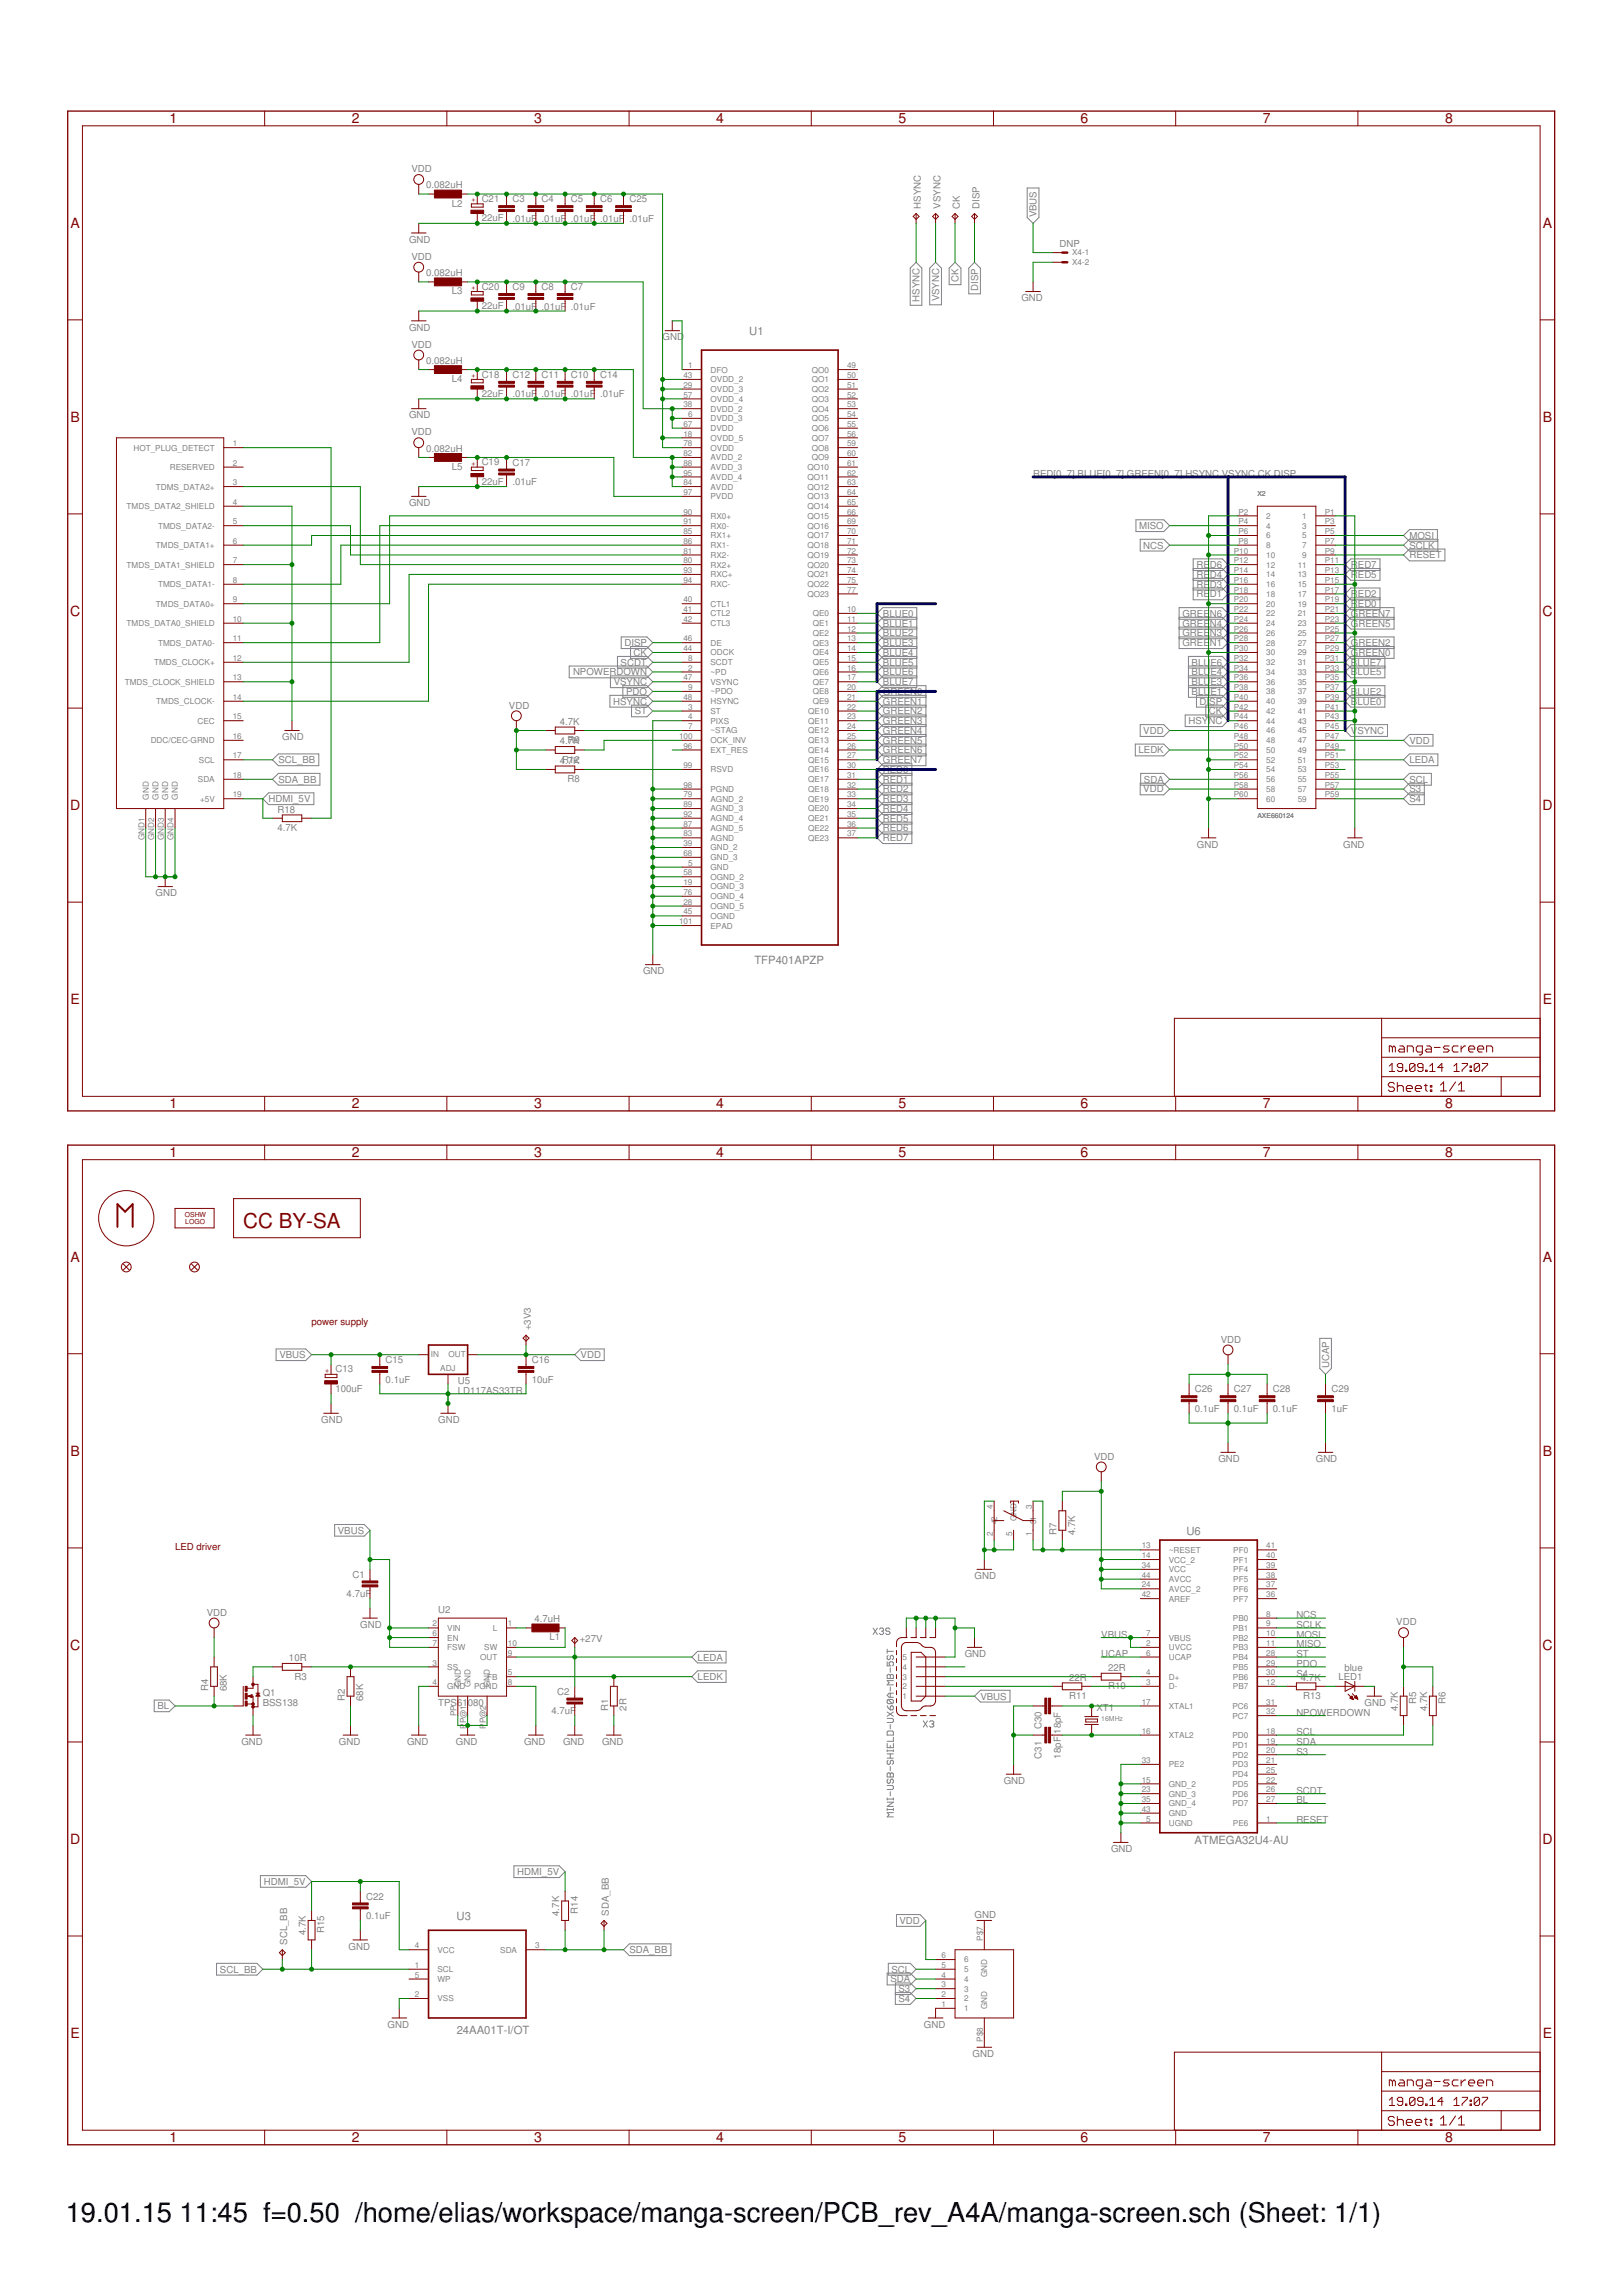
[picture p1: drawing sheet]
<svg xmlns="http://www.w3.org/2000/svg" width="210mm" height="297mm" viewBox="0 0 210 297" stroke-linecap="round" stroke-linejoin="round" font-family="sans-serif">
<defs><g id="words">
<g font-size="3.5">
<text x="8.5" y="287.5">19.01.15</text>
<text x="23.2" y="287.5">11:45 f=0.50 /home/elias/workspace/manga-screen/PCB_rev_A4A/manga-screen.sch (Sheet: 1/1)</text>
</g>
<text font-size="2.7" fill="#800000" x="31.5" y="158.9">CC BY-SA</text>
<g font-size="1.8" fill="#800000">
<text x="21.9" y="16">1</text>
<text x="45.5" y="16">2</text>
<text x="69.1" y="16">3</text>
<text x="92.7" y="16">4</text>
<text x="116.3" y="16">5</text>
<text x="139.8" y="16">6</text>
<text x="163.4" y="16">7</text>
<text x="187" y="16">8</text>
<text x="9.1" y="29.5">A</text>
<text x="199.7" y="29.5">A</text>
<text x="9.1" y="54.6">B</text>
<text x="199.7" y="54.6">B</text>
<text x="9.1" y="79.7">C</text>
<text x="199.6" y="79.7">C</text>
<text x="9.1" y="104.8">D</text>
<text x="199.6" y="104.8">D</text>
<text x="9.1" y="129.9">E</text>
<text x="199.7" y="129.9">E</text>
<text x="21.9" y="143.4">1</text>
<text x="45.5" y="143.4">2</text>
<text x="69.1" y="143.4">3</text>
<text x="92.7" y="143.4">4</text>
<text x="116.3" y="143.4">5</text>
<text x="139.8" y="143.4">6</text>
<text x="163.4" y="143.4">7</text>
<text x="187" y="143.4">8</text>
<text x="21.9" y="149.7">1</text>
<text x="45.5" y="149.7">2</text>
<text x="69.1" y="149.7">3</text>
<text x="92.7" y="149.7">4</text>
<text x="116.3" y="149.7">5</text>
<text x="139.8" y="149.7">6</text>
<text x="163.4" y="149.7">7</text>
<text x="187" y="149.7">8</text>
<text x="9.1" y="163.2">A</text>
<text x="199.7" y="163.2">A</text>
<text x="9.1" y="188.3">B</text>
<text x="199.7" y="188.3">B</text>
<text x="9.1" y="213.4">C</text>
<text x="199.6" y="213.4">C</text>
<text x="9.1" y="238.6">D</text>
<text x="199.6" y="238.6">D</text>
<text x="9.1" y="263.7">E</text>
<text x="199.7" y="263.7">E</text>
<text x="21.9" y="277.2">1</text>
<text x="45.5" y="277.2">2</text>
<text x="69.1" y="277.2">3</text>
<text x="92.7" y="277.2">4</text>
<text x="116.3" y="277.2">5</text>
<text x="139.8" y="277.2">6</text>
<text x="163.4" y="277.2">7</text>
<text x="187" y="277.2">8</text>
</g>
<g font-size="1.5" fill="#808080">
<text x="97" y="43.3">U1</text>
<text x="97.6" y="124.7">TFP401APZP</text>
<text x="153.5" y="198.5">U6</text>
<text x="154.6" y="238.6">ATMEGA32U4-AU</text>
<text x="59.1" y="248.4">U3</text>
<text x="59.1" y="263.2">24AA01T-I/OT</text>
</g>
<g font-size="1.2" fill="#808080">
<text x="53.2" y="22.3">VDD</text>
<text x="55.2" y="24.4">0.082uH</text>
<text x="58.5" y="26.7">L2</text>
<text x="62.3" y="28.6">22uF</text>
<text x="62.3" y="26.1">C21</text>
<text x="66.3" y="28.7">.01uF .01uF .01uF .01uF .01uF</text>
<text x="66.3" y="26.2">C3</text>
<text x="70.1" y="26.2">C4</text>
<text x="73.9" y="26.2">C5</text>
<text x="77.7" y="26.2">C6</text>
<text x="81.5" y="26.2">C25</text>
<text x="119.2" y="27" transform="rotate(-90 119.2 27)">HSYNC</text>
<text x="121.7" y="27" transform="rotate(-90 121.7 27)">VSYNC</text>
<text x="124.2" y="27" transform="rotate(-90 124.2 27)">CK</text>
<text x="126.8" y="27" transform="rotate(-90 126.8 27)">DISP</text>
<text x="134.1" y="28.1" transform="rotate(-90 134.1 28.1)">VBUS</text>
<text x="52.9" y="31.4">GND</text>
<text x="53.2" y="33.6">VDD</text>
<text x="55.2" y="35.7">0.082uH</text>
<text x="137.1" y="32">DNP</text>
<text x="58.5" y="38.1">L3</text>
<text x="62.3" y="40">22uF</text>
<text x="62.3" y="37.5">C20</text>
<text x="66.3" y="40.1">.01uF .01uF .01uF</text>
<text x="66.3" y="37.5">C9</text>
<text x="70.1" y="37.5">C8</text>
<text x="73.9" y="37.5">C7</text>
<text x="119" y="39.1" transform="rotate(-90 119 39.1)">HSYNC</text>
<text x="121.5" y="39" transform="rotate(-90 121.5 39)">VSYNC</text>
<text x="124" y="36.4" transform="rotate(-90 124 36.4)">CK</text>
<text x="126.6" y="37.6" transform="rotate(-90 126.6 37.6)">DISP</text>
<text x="132.2" y="39">GND</text>
<text x="52.9" y="42.8">GND</text>
<text x="53.2" y="45">VDD</text>
<text x="55.2" y="47.1">0.082uH</text>
<text x="85.7" y="44">GND</text>
<text x="58.5" y="49.5">L4</text>
<text x="62.3" y="51.4">22uF</text>
<text x="62.3" y="48.8">C18</text>
<text x="66.3" y="51.4">.01uF .01uF .01uF .01uF</text>
<text x="66.3" y="48.9">C12</text>
<text x="70.1" y="48.9">C11</text>
<text x="73.9" y="48.9">C10</text>
<text x="77.7" y="48.9">C14</text>
<text x="52.9" y="54.1">GND</text>
<text x="53.2" y="56.3">VDD</text>
<text x="55.2" y="58.4">0.082uH</text>
<text x="52.9" y="65.5">GND</text>
<text x="58.5" y="60.8">L5</text>
<text x="62.3" y="62.7">22uF</text>
<text x="62.3" y="60.2">C19</text>
<text x="66.3" y="62.8">.01uF</text>
<text x="66.3" y="60.2">C17</text>
<text x="133.7" y="61.7">RED[0..7],BLUE[0..7],GREEN[0..7],HSYNC,VSYNC,CK,DISP</text>
<text x="147.4" y="68.5">MISO</text>
<text x="148" y="71">NCS</text>
<text x="182.4" y="71">SCLK</text>
<text x="182.4" y="69.7">MOSI</text>
<text x="154.8" y="77.3">RE</text>
<text x="154.8" y="76">RE</text>
<text x="154.8" y="74.8">RE</text>
<text x="154.8" y="73.5">RE</text>
<text x="156.6" y="77.3">D1</text>
<text x="156.6" y="76">D3</text>
<text x="156.6" y="74.8">D4</text>
<text x="156.6" y="73.5">D6</text>
<text x="174.8" y="77.3">RED2</text>
<text x="174.8" y="74.8">RED5</text>
<text x="174.8" y="73.5">RED7</text>
<text x="182.4" y="72.2">RESET</text>
<text x="80.8" y="83.6">DISP</text>
<text x="114.3" y="79.8">BLUE0</text>
<text x="114.3" y="81.1">BLUE1</text>
<text x="114.3" y="82.3">BLUE2</text>
<text x="114.3" y="83.6">BLUE3</text>
<text x="153" y="83.6">GREE</text>
<text x="153" y="82.3">GREE</text>
<text x="153" y="81.1">GREE</text>
<text x="153" y="79.8">GREE</text>
<text x="156.6" y="83.6">N1</text>
<text x="156.6" y="82.3">N3</text>
<text x="156.6" y="81.1">N4</text>
<text x="156.6" y="79.8">N6</text>
<text x="174.8" y="78.5">RED0</text>
<text x="174.8" y="83.6">GREEN2</text>
<text x="174.8" y="81.1">GREEN5</text>
<text x="174.8" y="79.8">GREEN7</text>
<text x="74.2" y="87.4">NPOWERDOWN</text>
<text x="79.4" y="88.6">VSYNC</text>
<text x="80.3" y="86.1">SCDT</text>
<text x="81" y="89.9">PDO</text>
<text x="82" y="84.9">CK</text>
<text x="114.3" y="89.9">GREEN0</text>
<text x="114.3" y="84.9">BLUE4</text>
<text x="114.3" y="86.1">BLUE5</text>
<text x="114.3" y="87.4">BLUE6</text>
<text x="114.3" y="88.6">BLUE7</text>
<text x="154.2" y="89.9">BLU</text>
<text x="154.2" y="88.6">BLU</text>
<text x="154.2" y="87.4">BLU</text>
<text x="154.2" y="86.1">BLU</text>
<text x="156.6" y="89.9">E1</text>
<text x="156.6" y="88.6">E3</text>
<text x="156.6" y="87.4">E4</text>
<text x="156.6" y="86.1">E6</text>
<text x="174.8" y="84.9">GREEN0</text>
<text x="174.8" y="89.9">B</text>
<text x="174.8" y="87.4">B</text>
<text x="174.8" y="86.1">B</text>
<text x="175.7" y="89.9">LUE2</text>
<text x="175.7" y="87.4">LUE5</text>
<text x="175.7" y="86.1">LUE7</text>
<text x="36.5" y="95.8">GND</text>
<text x="65.9" y="91.7">VDD</text>
<text x="72.5" y="93.8">4.7K</text>
<text x="79.4" y="91.2">HSYNC</text>
<text x="82.1" y="92.4">ST</text>
<text x="114.3" y="91.2">GREEN1</text>
<text x="114.3" y="92.4">GREEN2</text>
<text x="114.3" y="93.7">GREEN3</text>
<text x="114.3" y="94.9">GREEN4</text>
<text x="148" y="95">VDD</text>
<text x="153.8" y="93.7">HSYNC</text>
<text x="155.2" y="91.2">DI</text>
<text x="156.4" y="92.4">CK</text>
<text x="156.5" y="91.2">SP</text>
<text x="174.8" y="91.2">B</text>
<text x="174.8" y="94.9">V</text>
<text x="175.7" y="91.2">LUE0</text>
<text x="175.7" y="94.9">SYNC</text>
<text x="36" y="98.7">SCL_BB</text>
<text x="36" y="101.3">SDA_BB</text>
<text x="72.5" y="98.8">4R.71K</text>
<text x="72.5" y="96.3">4.R9</text>
<text x="73.4" y="101.2">R8</text>
<text x="73.5" y="96.3">7K</text>
<text x="74.3" y="98.7">2</text>
<text x="114.3" y="100">RED0</text>
<text x="114.3" y="101.3">RED1</text>
<text x="114.3" y="96.2">GREEN5</text>
<text x="114.3" y="97.5">GREEN6</text>
<text x="114.3" y="98.7">GREEN7</text>
<text x="147.3" y="97.5">LEDK</text>
<text x="148" y="101.3">SDA</text>
<text x="182.4" y="96.2">VDD</text>
<text x="182.4" y="98.7">LEDA</text>
<text x="182.4" y="101.3">SCL</text>
<text x="34.8" y="103.8">HDMI_5V</text>
<text x="35.9" y="107.5">4.7K</text>
<text x="35.9" y="105.1">R18</text>
<text x="114.3" y="102.5">RED2</text>
<text x="114.3" y="103.8">RED3</text>
<text x="114.3" y="105">RED4</text>
<text x="114.3" y="106.3">RED5</text>
<text x="114.3" y="107.6">RED6</text>
<text x="148" y="102.5">VDD</text>
<text x="182.4" y="102.5">S3</text>
<text x="182.4" y="103.8">S4</text>
<text x="114.3" y="108.8">RED7</text>
<text x="154.9" y="109.6">GND</text>
<text x="173.8" y="109.6">GND</text>
<text x="20.1" y="116">GND</text>
<text x="83.2" y="126.1">GND</text>
<text x="68.7" y="172.1" transform="rotate(-90 68.7 172.1)">+3V3</text>
<text x="158" y="173.7">VDD</text>
<text x="36.2" y="175.7">VBUS</text>
<text x="43.4" y="177.6">C13</text>
<text x="49.9" y="178.9">0.1uF</text>
<text x="49.9" y="176.3">C15</text>
<text x="59.2" y="179.1">U5</text>
<text x="68.8" y="178.9">10uF</text>
<text x="68.8" y="176.3">C16</text>
<text x="75.1" y="175.7">VDD</text>
<text x="172" y="177" transform="rotate(-90 172 177)">UCAP</text>
<text x="41.6" y="184.1">GND</text>
<text x="43.4" y="180.1">100uF</text>
<text x="56.7" y="184.1">GND</text>
<text x="59.2" y="180.3">LD117AS33TR</text>
<text x="154.6" y="182.6">0.1uF</text>
<text x="154.6" y="180.1">C26</text>
<text x="159.7" y="182.6">0.1uF</text>
<text x="159.7" y="180.1">C27</text>
<text x="164.7" y="182.6">0.1uF</text>
<text x="164.7" y="180.1">C28</text>
<text x="172.3" y="182.6">1uF</text>
<text x="172.3" y="180.1">C29</text>
<text x="141.6" y="188.8">VDD</text>
<text x="157.7" y="189.1">GND</text>
<text x="170.3" y="189.1">GND</text>
<text x="43.7" y="198.4">VBUS</text>
<text x="136.7" y="198.6" transform="rotate(-90 136.7 198.6)">R7</text>
<text x="139.1" y="198.6" transform="rotate(-90 139.1 198.6)">4.7K</text>
<text x="26.8" y="209">VDD</text>
<text x="44.9" y="206.6">4.7uF</text>
<text x="45.6" y="204.1">C1</text>
<text x="56.7" y="208.7">U2</text>
<text x="69.2" y="209.8">4.7uH</text>
<text x="126.1" y="204.3">GND</text>
<text x="167.8" y="209.3">NCS</text>
<text x="37.4" y="214.9">10R</text>
<text x="46.6" y="210.6">GND</text>
<text x="71.1" y="212.2">L1</text>
<text x="75" y="212.5">+27V</text>
<text x="90.3" y="214.8">LEDA</text>
<text x="124.9" y="214.4">GND</text>
<text x="142.5" y="214.4">UCAP</text>
<text x="142.5" y="211.9">VBUS</text>
<text x="167.8" y="210.6">SCLK</text>
<text x="167.8" y="211.9">MOSI</text>
<text x="167.8" y="213.1">MISO</text>
<text x="167.8" y="215.6">PDO</text>
<text x="167.8" y="214.4">ST</text>
<text x="180.7" y="210.3">VDD</text>
<text x="20.4" y="221.1">BL</text>
<text x="27" y="218.8" transform="rotate(-90 27 218.8)">R4</text>
<text x="29.3" y="218.8" transform="rotate(-90 29.3 218.8)">68K</text>
<text x="34" y="220.7">BSS138</text>
<text x="34" y="219.4">Q1</text>
<text x="38.1" y="217.3">R3</text>
<text x="44.6" y="220.1" transform="rotate(-90 44.6 220.1)">R2</text>
<text x="47" y="220.1" transform="rotate(-90 47 220.1)">68K</text>
<text x="56.7" y="220.7">TPS61</text>
<text x="60.5" y="220.7">080</text>
<text x="71.4" y="221.8">4.7uF</text>
<text x="72.1" y="219.2">C2</text>
<text x="78.7" y="221.3" transform="rotate(-90 78.7 221.3)">R1</text>
<text x="81.1" y="221.3" transform="rotate(-90 81.1 221.3)">2R</text>
<text x="90.3" y="217.4">LEDK</text>
<text x="126.9" y="219.9">VBUS</text>
<text x="138.3" y="217.4">22R</text>
<text x="138.3" y="219.8">R11</text>
<text x="141.9" y="221.3">XT1</text>
<text x="143.4" y="216.2">22R</text>
<text x="143.4" y="218.5">R10</text>
<text x="167.8" y="222">NPOWERDOWN</text>
<text x="167.8" y="216.9">S4</text>
<text x="168.4" y="217.4">4.7K</text>
<text x="168.6" y="219.8">R13</text>
<text x="173.2" y="217.3">LED1</text>
<text x="174" y="216.2">blue</text>
<text x="176.6" y="220.7">GND</text>
<text x="180.9" y="221.4" transform="rotate(-90 180.9 221.4)">4.7K</text>
<text x="183.3" y="220.4" transform="rotate(-90 183.3 220.4)">R5</text>
<text x="184.7" y="221.4" transform="rotate(-90 184.7 221.4)">4.7K</text>
<text x="187.1" y="220.4" transform="rotate(-90 187.1 220.4)">R6</text>
<text x="31.2" y="225.7">GND</text>
<text x="43.9" y="225.7">GND</text>
<text x="52.7" y="225.7">GND</text>
<text x="59" y="225.7">GND</text>
<text x="67.8" y="225.7">GND</text>
<text x="72.9" y="225.7">GND</text>
<text x="77.9" y="225.7">GND</text>
<text x="134.8" y="227.5" transform="rotate(-90 134.8 227.5)">C31</text>
<text x="134.8" y="223.7" transform="rotate(-90 134.8 223.7)">C30</text>
<text x="137.3" y="227.5" transform="rotate(-90 137.3 227.5)">18pF 18pF</text>
<text x="167.8" y="225.7">SDA</text>
<text x="167.8" y="224.5">SCL</text>
<text x="167.8" y="227">S3</text>
<text x="129.9" y="230.8">GND</text>
<text x="167.8" y="233.3">BL</text>
<text x="167.8" y="232.1">SCDT</text>
<text x="143.8" y="239.6">GND</text>
<text x="167.8" y="235.8">RESET</text>
<text x="34.1" y="243.9">HDMI_5V</text>
<text x="47.4" y="245.7">C22</text>
<text x="66.9" y="242.6">HDMI_5V</text>
<text x="37.2" y="251.6" transform="rotate(-90 37.2 251.6)">SCL_BB</text>
<text x="39.6" y="250.4" transform="rotate(-90 39.6 250.4)">4.7K</text>
<text x="41.9" y="250.1" transform="rotate(-90 41.9 250.1)">R15</text>
<text x="47.4" y="248.3">0.1uF</text>
<text x="72.4" y="247.9" transform="rotate(-90 72.4 247.9)">4.7K</text>
<text x="74.8" y="247.6" transform="rotate(-90 74.8 247.6)">R14</text>
<text x="78.8" y="247.8" transform="rotate(-90 78.8 247.8)">SDA_BB</text>
<text x="116.4" y="248.9">VDD</text>
<text x="126.1" y="248.1">GND</text>
<text x="28.5" y="255.2">SCL_BB</text>
<text x="45.1" y="252.2">GND</text>
<text x="81.5" y="252.7">SDA_BB</text>
<text x="115.2" y="256.5">SDA</text>
<text x="115.4" y="255.2">SCL</text>
<text x="116.3" y="257.7">S3</text>
<text x="50.2" y="262.3">GND</text>
<text x="116.3" y="259">S4</text>
<text x="119.6" y="262.3">GND</text>
<text x="125.9" y="266.1">GND</text>
</g>
<g font-size="1.2" fill="#800000">
<text x="40.3" y="171.5">power supply</text>
<text x="22.7" y="200.5">LED driver</text>
</g>
<g font-size="1.1" fill="#808080">
<text x="138.7" y="33.1">X4-1</text>
<text x="138.7" y="34.3">X4-2</text>
<text x="89" y="47.6">1</text>
<text x="109.6" y="47.6">49</text>
<text x="88.4" y="48.9">43</text>
<text x="88.4" y="50.2">29</text>
<text x="88.4" y="51.4">57</text>
<text x="88.4" y="52.7">38</text>
<text x="89" y="53.9">6</text>
<text x="91.9" y="48.2">DFO</text>
<text x="91.9" y="49.5">OVDD_2</text>
<text x="91.9" y="50.7">OVDD_3</text>
<text x="91.9" y="52">OVDD_4</text>
<text x="91.9" y="53.2">DVDD_2</text>
<text x="105" y="48.2">QO0</text>
<text x="105" y="49.5">QO1</text>
<text x="105" y="50.7">QO2</text>
<text x="105" y="52">QO3</text>
<text x="105" y="53.2">QO4</text>
<text x="109.6" y="48.9">50</text>
<text x="109.6" y="50.2">51</text>
<text x="109.6" y="51.4">52</text>
<text x="109.6" y="52.7">53</text>
<text x="109.6" y="53.9">54</text>
<text x="17.3" y="58.3">HOT_PLUG_DETECT</text>
<text x="30.1" y="57.7">1</text>
<text x="88.4" y="55.2">67</text>
<text x="88.4" y="56.5">18</text>
<text x="88.4" y="57.7">78</text>
<text x="88.4" y="59">82</text>
<text x="91.9" y="54.5">DVDD_3</text>
<text x="91.9" y="55.8">DVDD</text>
<text x="91.9" y="57">OVDD_5</text>
<text x="91.9" y="58.3">OVDD</text>
<text x="91.9" y="59.6">AVDD_2</text>
<text x="105" y="54.5">QO5</text>
<text x="105" y="55.8">QO6</text>
<text x="105" y="57">QO7</text>
<text x="105" y="58.3">QO8</text>
<text x="105" y="59.6">QO9</text>
<text x="109.6" y="55.2">55</text>
<text x="109.6" y="56.5">56</text>
<text x="109.6" y="57.7">59</text>
<text x="109.6" y="59">60</text>
<text x="16.4" y="65.9">TMDS_DATA2_SHIELD</text>
<text x="20.2" y="63.3">TDMS_DATA2+</text>
<text x="22" y="60.8">RESERVED</text>
<text x="30.1" y="62.8">3</text>
<text x="30.1" y="65.3">4</text>
<text x="30.1" y="60.3">2</text>
<text x="88.4" y="60.3">88</text>
<text x="88.4" y="61.5">95</text>
<text x="88.4" y="62.8">84</text>
<text x="88.4" y="64">97</text>
<text x="91.9" y="60.8">AVDD_3</text>
<text x="91.9" y="62.1">AVDD_4</text>
<text x="91.9" y="63.3">AVDD</text>
<text x="91.9" y="64.6">PVDD</text>
<text x="104.5" y="60.8">QO10</text>
<text x="104.5" y="62.1">QO11</text>
<text x="104.5" y="63.3">QO12</text>
<text x="104.5" y="64.6">QO13</text>
<text x="104.5" y="65.9">QO14</text>
<text x="109.6" y="60.3">61</text>
<text x="109.6" y="61.5">62</text>
<text x="109.6" y="62.8">63</text>
<text x="109.6" y="64">64</text>
<text x="109.6" y="65.3">65</text>
<text x="20.2" y="70.9">TMDS_DATA1+</text>
<text x="20.5" y="68.4">TMDS_DATA2-</text>
<text x="30.1" y="67.8">5</text>
<text x="30.1" y="70.4">6</text>
<text x="88.4" y="66.6">90</text>
<text x="88.4" y="67.8">91</text>
<text x="88.4" y="69.1">85</text>
<text x="88.4" y="70.4">86</text>
<text x="88.4" y="71.6">81</text>
<text x="91.9" y="67.1">RX0+</text>
<text x="91.9" y="68.4">RX0-</text>
<text x="91.9" y="69.6">RX1+</text>
<text x="91.9" y="70.9">RX1-</text>
<text x="104.5" y="67.1">QO15</text>
<text x="104.5" y="68.4">QO16</text>
<text x="104.5" y="69.7">QO17</text>
<text x="104.5" y="70.9">QO18</text>
<text x="109.6" y="66.6">66</text>
<text x="109.6" y="67.8">69</text>
<text x="109.6" y="69.1">70</text>
<text x="109.6" y="70.4">71</text>
<text x="109.6" y="71.6">72</text>
<text x="159.7" y="71.6">P10</text>
<text x="160.3" y="66.6">P2</text>
<text x="160.3" y="67.8">P4</text>
<text x="160.3" y="69.1">P6</text>
<text x="160.3" y="70.4">P8</text>
<text x="163.9" y="67.1">2</text>
<text x="163.9" y="68.4">4</text>
<text x="163.9" y="69.6">6</text>
<text x="163.9" y="70.9">8</text>
<text x="168.5" y="70.9">7</text>
<text x="168.5" y="69.7">5</text>
<text x="168.5" y="68.4">3</text>
<text x="168.5" y="67.1">1</text>
<text x="171.4" y="71.6">P9</text>
<text x="171.4" y="70.4">P7</text>
<text x="171.4" y="69.1">P5</text>
<text x="171.4" y="67.8">P3</text>
<text x="171.4" y="66.6">P1</text>
<text x="16.4" y="73.4">TMDS_DATA1_SHIELD</text>
<text x="20.5" y="76">TMDS_DATA1-</text>
<text x="30.1" y="72.9">7</text>
<text x="30.1" y="75.4">8</text>
<text x="30.1" y="77.9">9</text>
<text x="88.4" y="72.9">80</text>
<text x="88.4" y="74.1">93</text>
<text x="88.4" y="75.4">94</text>
<text x="88.4" y="77.9">40</text>
<text x="91.9" y="72.2">RX2-</text>
<text x="91.9" y="73.4">RX2+</text>
<text x="91.9" y="74.7">RXC+</text>
<text x="91.9" y="76">RXC-</text>
<text x="104.5" y="72.2">QO19</text>
<text x="104.5" y="73.4">QO20</text>
<text x="104.5" y="74.7">QO21</text>
<text x="104.5" y="76">QO22</text>
<text x="104.5" y="77.2">QO23</text>
<text x="109.6" y="72.9">73</text>
<text x="109.6" y="74.1">74</text>
<text x="109.6" y="75.4">75</text>
<text x="109.6" y="76.7">77</text>
<text x="159.7" y="72.9">P12</text>
<text x="159.7" y="74.1">P14</text>
<text x="159.7" y="75.4">P16</text>
<text x="159.7" y="76.7">P18</text>
<text x="159.7" y="77.9">P20</text>
<text x="163.9" y="72.2">10</text>
<text x="163.9" y="73.4">12</text>
<text x="163.9" y="74.7">14</text>
<text x="163.9" y="76">16</text>
<text x="163.9" y="77.2">18</text>
<text x="167.9" y="77.2">17</text>
<text x="167.9" y="76">15</text>
<text x="167.9" y="74.7">13</text>
<text x="167.9" y="73.4">11</text>
<text x="168.5" y="72.2">9</text>
<text x="171.4" y="77.9">P19</text>
<text x="171.4" y="76.7">P17</text>
<text x="171.4" y="75.4">P15</text>
<text x="171.4" y="74.1">P13</text>
<text x="171.4" y="72.9">P11</text>
<text x="16.4" y="81">TMDS_DATA0_SHIELD</text>
<text x="20.2" y="78.5">TMDS_DATA0+</text>
<text x="20.5" y="83.5">TMDS_DATA0-</text>
<text x="30.1" y="80.4">10</text>
<text x="30.1" y="83">11</text>
<text x="88.4" y="79.2">41</text>
<text x="88.4" y="80.4">42</text>
<text x="88.4" y="83">46</text>
<text x="91.9" y="78.5">CTL1</text>
<text x="91.9" y="79.7">CTL2</text>
<text x="91.9" y="81">CTL3</text>
<text x="91.9" y="83.5">DE</text>
<text x="105.2" y="79.7">QE0</text>
<text x="105.2" y="81">QE1</text>
<text x="105.2" y="82.3">QE2</text>
<text x="105.2" y="83.5">QE3</text>
<text x="109.6" y="79.2">10</text>
<text x="109.6" y="80.4">11</text>
<text x="109.6" y="81.7">12</text>
<text x="109.6" y="83">13</text>
<text x="159.7" y="79.2">P22</text>
<text x="159.7" y="80.4">P24</text>
<text x="159.7" y="81.7">P26</text>
<text x="159.7" y="83">P28</text>
<text x="163.9" y="78.5">20</text>
<text x="163.9" y="79.7">22</text>
<text x="163.9" y="81">24</text>
<text x="163.9" y="82.3">26</text>
<text x="163.9" y="83.5">28</text>
<text x="167.9" y="83.5">27</text>
<text x="167.9" y="82.3">25</text>
<text x="167.9" y="81">23</text>
<text x="167.9" y="79.7">21</text>
<text x="167.9" y="78.5">19</text>
<text x="171.4" y="83">P27</text>
<text x="171.4" y="81.7">P25</text>
<text x="171.4" y="80.4">P23</text>
<text x="171.4" y="79.2">P21</text>
<text x="16.2" y="88.6">TMDS_CLOCK_SHIELD</text>
<text x="19.9" y="86.1">TMDS_CLOCK+</text>
<text x="30.1" y="85.5">12</text>
<text x="30.1" y="88">13</text>
<text x="88.4" y="84.2">44</text>
<text x="88.4" y="88">47</text>
<text x="89" y="85.5">8</text>
<text x="89" y="86.8">2</text>
<text x="89" y="89.3">9</text>
<text x="91.9" y="84.8">ODCK</text>
<text x="91.9" y="86.1">SCDT</text>
<text x="91.9" y="87.3">~PD</text>
<text x="91.9" y="88.6">VSYNC</text>
<text x="91.9" y="89.8">~PDO</text>
<text x="105.2" y="84.8">QE4</text>
<text x="105.2" y="86.1">QE5</text>
<text x="105.2" y="87.3">QE6</text>
<text x="105.2" y="88.6">QE7</text>
<text x="105.2" y="89.8">QE8</text>
<text x="109.6" y="84.2">14</text>
<text x="109.6" y="85.5">15</text>
<text x="109.6" y="86.8">16</text>
<text x="109.6" y="88">17</text>
<text x="109.6" y="89.3">20</text>
<text x="159.7" y="84.2">P30</text>
<text x="159.7" y="85.5">P32</text>
<text x="159.7" y="86.8">P34</text>
<text x="159.7" y="88">P36</text>
<text x="159.7" y="89.3">P38</text>
<text x="163.9" y="84.8">30</text>
<text x="163.9" y="86.1">32</text>
<text x="163.9" y="87.3">34</text>
<text x="163.9" y="88.6">36</text>
<text x="163.9" y="89.8">38</text>
<text x="167.9" y="89.8">37</text>
<text x="167.9" y="88.6">35</text>
<text x="167.9" y="87.3">33</text>
<text x="167.9" y="86.1">31</text>
<text x="167.9" y="84.8">29</text>
<text x="171.4" y="89.3">P37</text>
<text x="171.4" y="88">P35</text>
<text x="171.4" y="86.8">P33</text>
<text x="171.4" y="85.5">P31</text>
<text x="171.4" y="84.2">P29</text>
<text x="20.2" y="91.1">TMDS_CLOCK-</text>
<text x="25.6" y="93.6">CEC</text>
<text x="30.1" y="90.5">14</text>
<text x="30.1" y="93.1">15</text>
<text x="30.1" y="95.6">16</text>
<text x="87.9" y="95.6">100</text>
<text x="88.4" y="90.5">48</text>
<text x="89" y="91.8">3</text>
<text x="89" y="93.1">4</text>
<text x="89" y="94.3">7</text>
<text x="91.9" y="91.1">HSYNC</text>
<text x="91.9" y="92.4">ST</text>
<text x="91.9" y="93.6">PIXS</text>
<text x="91.9" y="94.9">~STAG</text>
<text x="104.6" y="92.4">QE10</text>
<text x="104.6" y="93.6">QE11</text>
<text x="104.6" y="94.9">QE12</text>
<text x="105.2" y="91.1">QE9</text>
<text x="109.6" y="90.5">21</text>
<text x="109.6" y="91.8">22</text>
<text x="109.6" y="93.1">23</text>
<text x="109.6" y="94.3">24</text>
<text x="109.6" y="95.6">25</text>
<text x="159.7" y="90.5">P40</text>
<text x="159.7" y="91.8">P42</text>
<text x="159.7" y="93.1">P44</text>
<text x="159.7" y="94.3">P46</text>
<text x="159.7" y="95.6">P48</text>
<text x="163.9" y="91.1">40</text>
<text x="163.9" y="92.4">42</text>
<text x="163.9" y="93.6">44</text>
<text x="163.9" y="94.9">46</text>
<text x="167.9" y="94.9">45</text>
<text x="167.9" y="93.6">43</text>
<text x="167.9" y="92.4">41</text>
<text x="167.9" y="91.1">39</text>
<text x="171.4" y="95.6">P47</text>
<text x="171.4" y="94.3">P45</text>
<text x="171.4" y="93.1">P43</text>
<text x="171.4" y="91.8">P41</text>
<text x="171.4" y="90.5">P39</text>
<text x="19.5" y="96.2">DDC/CEC-GRND</text>
<text x="25.6" y="101.2">SDA</text>
<text x="25.7" y="98.7">SCL</text>
<text x="30.1" y="98.1">17</text>
<text x="30.1" y="100.6">18</text>
<text x="88.4" y="96.9">96</text>
<text x="88.4" y="99.4">99</text>
<text x="88.4" y="101.9">98</text>
<text x="91.9" y="96.1">OCK_INV</text>
<text x="91.9" y="97.4">EXT_RES</text>
<text x="91.9" y="99.9">RSVD</text>
<text x="104.6" y="96.2">QE13</text>
<text x="104.6" y="97.4">QE14</text>
<text x="104.6" y="98.7">QE15</text>
<text x="104.6" y="99.9">QE16</text>
<text x="104.6" y="101.2">QE17</text>
<text x="109.6" y="96.9">26</text>
<text x="109.6" y="98.1">27</text>
<text x="109.6" y="99.4">30</text>
<text x="109.6" y="100.6">31</text>
<text x="109.6" y="101.9">32</text>
<text x="159.7" y="96.9">P50</text>
<text x="159.7" y="98.1">P52</text>
<text x="159.7" y="99.4">P54</text>
<text x="159.7" y="100.6">P56</text>
<text x="159.7" y="101.9">P58</text>
<text x="163.9" y="96.1">48</text>
<text x="163.9" y="97.4">50</text>
<text x="163.9" y="98.7">52</text>
<text x="163.9" y="99.9">54</text>
<text x="163.9" y="101.2">56</text>
<text x="167.9" y="101.2">55</text>
<text x="167.9" y="99.9">53</text>
<text x="167.9" y="98.7">51</text>
<text x="167.9" y="97.4">49</text>
<text x="167.9" y="96.2">47</text>
<text x="171.4" y="101.9">P57</text>
<text x="171.4" y="100.6">P55</text>
<text x="171.4" y="99.4">P53</text>
<text x="171.4" y="98.1">P51</text>
<text x="171.4" y="96.9">P49</text>
<text x="19.2" y="103.4" transform="rotate(-90 19.2 103.4)">GND</text>
<text x="20.5" y="103.4" transform="rotate(-90 20.5 103.4)">GND</text>
<text x="21.8" y="103.4" transform="rotate(-90 21.8 103.4)">GND</text>
<text x="23" y="103.4" transform="rotate(-90 23 103.4)">GND</text>
<text x="25.9" y="103.7">+5V</text>
<text x="30.1" y="103.2">19</text>
<text x="88.4" y="103.2">79</text>
<text x="88.4" y="104.4">89</text>
<text x="88.4" y="105.7">92</text>
<text x="88.4" y="106.9">87</text>
<text x="91.9" y="102.5">PGND</text>
<text x="91.9" y="103.7">AGND_2</text>
<text x="91.9" y="105">AGND_3</text>
<text x="91.9" y="106.2">AGND_4</text>
<text x="91.9" y="107.5">AGND_5</text>
<text x="104.6" y="102.5">QE18</text>
<text x="104.6" y="103.7">QE19</text>
<text x="104.6" y="105">QE20</text>
<text x="104.6" y="106.2">QE21</text>
<text x="104.6" y="107.5">QE22</text>
<text x="109.6" y="103.2">33</text>
<text x="109.6" y="104.4">34</text>
<text x="109.6" y="105.7">35</text>
<text x="109.6" y="106.9">36</text>
<text x="159.7" y="103.2">P60</text>
<text x="163.9" y="102.5">58</text>
<text x="163.9" y="103.7">60</text>
<text x="167.9" y="103.7">59</text>
<text x="167.9" y="102.5">57</text>
<text x="171.4" y="103.2">P59</text>
<text x="18.7" y="108.7" transform="rotate(-90 18.7 108.7)">GND1</text>
<text x="20" y="108.7" transform="rotate(-90 20 108.7)">GND2</text>
<text x="21.2" y="108.7" transform="rotate(-90 21.2 108.7)">GND3</text>
<text x="22.5" y="108.7" transform="rotate(-90 22.5 108.7)">GND4</text>
<text x="88.4" y="108.2">83</text>
<text x="88.4" y="109.5">39</text>
<text x="88.4" y="110.7">68</text>
<text x="88.4" y="113.3">58</text>
<text x="89" y="112">5</text>
<text x="91.9" y="108.8">AGND</text>
<text x="91.9" y="110">GND_2</text>
<text x="91.9" y="111.3">GND_3</text>
<text x="91.9" y="112.6">GND</text>
<text x="91.9" y="113.8">OGND_2</text>
<text x="104.6" y="108.8">QE23</text>
<text x="109.6" y="108.2">37</text>
<text x="87.9" y="119.6">101</text>
<text x="88.4" y="114.5">19</text>
<text x="88.4" y="115.8">76</text>
<text x="88.4" y="117">28</text>
<text x="88.4" y="118.3">45</text>
<text x="91.9" y="115.1">OGND_3</text>
<text x="91.9" y="116.3">OGND_4</text>
<text x="91.9" y="117.6">OGND_5</text>
<text x="91.9" y="118.9">OGND</text>
<text x="91.9" y="120.1">EPAD</text>
<text x="55.8" y="175.6">IN</text>
<text x="57" y="177.4">ADJ</text>
<text x="58" y="175.6">OUT</text>
<text x="128.5" y="195.3" transform="rotate(-90 128.5 195.3)">4</text>
<text x="129" y="197.2" transform="rotate(-90 129 197.2)">42</text>
<text x="131.5" y="196.8" transform="rotate(-90 131.5 196.8)">GND</text>
<text x="133.5" y="195.3" transform="rotate(-90 133.5 195.3)">3</text>
<text x="134.1" y="197.2" transform="rotate(-90 134.1 197.2)">31</text>
<text x="128.5" y="198.8" transform="rotate(-90 128.5 198.8)">2</text>
<text x="131" y="198.8" transform="rotate(-90 131 198.8)">5</text>
<text x="133.5" y="198.8" transform="rotate(-90 133.5 198.8)">1</text>
<text x="147.7" y="201.6">14</text>
<text x="147.7" y="202.9">34</text>
<text x="147.7" y="200.3">13</text>
<text x="151.3" y="202.1">VCC_2</text>
<text x="151.3" y="203.4">VCC</text>
<text x="151.3" y="200.9">~RESET</text>
<text x="159.6" y="200.9">PF0</text>
<text x="159.6" y="202.2">PF1</text>
<text x="159.6" y="203.4">PF4</text>
<text x="163.9" y="200.3">41</text>
<text x="163.9" y="201.6">40</text>
<text x="163.9" y="202.9">39</text>
<text x="147.7" y="205.4">24</text>
<text x="147.7" y="204.1">44</text>
<text x="147.7" y="206.6">42</text>
<text x="151.3" y="205.9">AVCC_2</text>
<text x="151.3" y="204.7">AVCC</text>
<text x="151.3" y="207.2">AREF</text>
<text x="159.6" y="209.7">PB0</text>
<text x="159.6" y="204.7">PF5</text>
<text x="159.6" y="205.9">PF6</text>
<text x="159.6" y="207.2">PF7</text>
<text x="163.9" y="204.1">38</text>
<text x="163.9" y="205.4">37</text>
<text x="163.9" y="206.6">36</text>
<text x="163.9" y="209.2">8</text>
<text x="56" y="210.4">2</text>
<text x="56" y="211.7">6</text>
<text x="56" y="212.9">7</text>
<text x="56" y="215.5">3</text>
<text x="57.9" y="211">VIN</text>
<text x="57.9" y="212.2">EN</text>
<text x="57.9" y="213.5">FSW</text>
<text x="62.1" y="214.8">OUT</text>
<text x="62.7" y="213.5">SW</text>
<text x="63.8" y="211">L</text>
<text x="65.7" y="210.4">1</text>
<text x="65.7" y="214.2">9</text>
<text x="65.7" y="212.9">10</text>
<text x="116.8" y="214.8">5</text>
<text x="148.3" y="212.9">2</text>
<text x="148.3" y="214.2">6</text>
<text x="148.3" y="211.7">7</text>
<text x="151.3" y="213.5">UVCC</text>
<text x="151.3" y="214.8">UCAP</text>
<text x="151.3" y="212.2">VBUS</text>
<text x="159.6" y="211">PB1</text>
<text x="159.6" y="212.2">PB2</text>
<text x="159.6" y="213.5">PB3</text>
<text x="159.6" y="214.8">PB4</text>
<text x="163.9" y="210.4">9</text>
<text x="163.9" y="211.7">10</text>
<text x="163.9" y="212.9">11</text>
<text x="163.9" y="214.2">28</text>
<text x="163.9" y="215.5">29</text>
<text x="56" y="218">4</text>
<text x="57.9" y="216">SS</text>
<text x="57.9" y="218.5">GND</text>
<text x="59.6" y="218.3" transform="rotate(-90 59.6 218.3)">GND</text>
<text x="60.9" y="218.3" transform="rotate(-90 60.9 218.3)">GND</text>
<text x="61.3" y="218.6">PGND</text>
<text x="63" y="217.3">FB</text>
<text x="63.4" y="218.3" transform="rotate(-90 63.4 218.3)">GND</text>
<text x="65.7" y="216.7">5</text>
<text x="65.7" y="218">8</text>
<text x="116.8" y="219.8">1</text>
<text x="116.8" y="218.6">2</text>
<text x="116.8" y="217.3">3</text>
<text x="116.8" y="216">4</text>
<text x="147.7" y="220.5">17</text>
<text x="148.3" y="218">3</text>
<text x="148.3" y="216.7">4</text>
<text x="151.3" y="218.5">D-</text>
<text x="151.3" y="217.3">D+</text>
<text x="151.3" y="221.1">XTAL1</text>
<text x="159.5" y="221.1">PC6</text>
<text x="159.6" y="216">PB5</text>
<text x="159.6" y="217.3">PB6</text>
<text x="159.6" y="218.6">PB7</text>
<text x="163.9" y="216.7">30</text>
<text x="163.9" y="218">12</text>
<text x="163.9" y="220.5">31</text>
<text x="163.9" y="221.8">32</text>
<text x="59.1" y="222" transform="rotate(-90 59.1 222)">PP</text>
<text x="60.3" y="223.7" transform="rotate(-90 60.3 223.7)">PP@1</text>
<text x="62.9" y="223.7" transform="rotate(-90 62.9 223.7)">P</text>
<text x="62.9" y="223" transform="rotate(-90 62.9 223)">P@2</text>
<text x="147.7" y="224.3">16</text>
<text x="151.3" y="224.9">XTAL2</text>
<text x="159.5" y="222.3">PC7</text>
<text x="159.5" y="224.9">PD0</text>
<text x="159.5" y="226.1">PD1</text>
<text x="159.5" y="227.4">PD2</text>
<text x="163.9" y="224.3">18</text>
<text x="163.9" y="225.6">19</text>
<text x="163.9" y="226.8">20</text>
<text x="147.7" y="230.6">15</text>
<text x="147.7" y="231.9">23</text>
<text x="147.7" y="233.1">35</text>
<text x="147.7" y="228.1">33</text>
<text x="151.3" y="231.2">GND_2</text>
<text x="151.3" y="232.4">GND_3</text>
<text x="151.3" y="233.7">GND_4</text>
<text x="151.3" y="228.6">PE2</text>
<text x="159.5" y="228.6">PD3</text>
<text x="159.5" y="229.9">PD4</text>
<text x="159.5" y="231.2">PD5</text>
<text x="159.5" y="232.4">PD6</text>
<text x="159.5" y="233.7">PD7</text>
<text x="163.9" y="228.1">21</text>
<text x="163.9" y="229.4">25</text>
<text x="163.9" y="230.6">22</text>
<text x="163.9" y="231.9">26</text>
<text x="163.9" y="233.1">27</text>
<text x="147.7" y="234.4">43</text>
<text x="148.3" y="235.7">5</text>
<text x="151.3" y="235">GND</text>
<text x="151.3" y="236.2">UGND</text>
<text x="159.6" y="236.2">PE6</text>
<text x="163.9" y="235.7">1</text>
<text x="127.2" y="251.1" transform="rotate(-90 127.2 251.1)">P$7</text>
<text x="53.7" y="252.1">4</text>
<text x="53.7" y="254.6">1</text>
<text x="53.7" y="255.9">5</text>
<text x="56.6" y="252.6">VCC</text>
<text x="56.6" y="255.1">SCL</text>
<text x="56.6" y="256.4">WP</text>
<text x="64.7" y="252.6">SDA</text>
<text x="69.2" y="252.1">3</text>
<text x="121.8" y="257.1">3</text>
<text x="121.8" y="255.9">4</text>
<text x="121.8" y="254.6">5</text>
<text x="121.8" y="253.3">6</text>
<text x="124.8" y="257.7">3</text>
<text x="124.8" y="256.4">4</text>
<text x="124.8" y="255.1">5</text>
<text x="124.8" y="253.9">6</text>
<text x="127.8" y="255.8" transform="rotate(-90 127.8 255.8)">GND</text>
<text x="53.7" y="258.4">2</text>
<text x="56.6" y="258.9">VSS</text>
<text x="121.8" y="259.6">1</text>
<text x="121.8" y="258.4">2</text>
<text x="124.8" y="260.2">1</text>
<text x="124.8" y="258.9">2</text>
<text x="127.8" y="259.9" transform="rotate(-90 127.8 259.9)">GND</text>
<text x="127.2" y="264.1" transform="rotate(-90 127.2 264.1)">P$8</text>
</g>
<g font-size=".9" fill="#800000">
<text x="61.5" y="26.2" transform="rotate(-90 61.5 26.2)">+</text>
<text x="61.5" y="37.5" transform="rotate(-90 61.5 37.5)">+</text>
<text x="61.5" y="48.9" transform="rotate(-90 61.5 48.9)">+</text>
<text x="61.5" y="60.2" transform="rotate(-90 61.5 60.2)">+</text>
<text x="23.9" y="157.5">OSHW</text>
<text x="24" y="158.4">LOGO</text>
<text x="42.5" y="177.6" transform="rotate(-90 42.5 177.6)">+</text>
</g>
<g font-size=".9" fill="#808080">
<text x="162.7" y="64.2">X2</text>
<text x="162.7" y="105.9">AXE660124</text>
<text x="142.5" y="222.6">16MHz</text>
</g>
</g></defs>
<g fill="none" stroke="#808080" stroke-width=".13">
<path d="M118.6 33.9l.7 .8v4.8h-1.5v-4.8zM121.1 33.9l.7 .8v4.7h-1.5v-4.7zM123.6 33.9l.8 .8v2.1h-1.6v-2.1zM126.1 33.9l.8 .8v3.3h-1.5v-3.3zM132.9 24.3h1.6v3.8l-.8 .8-.8-.8zM118.6 79.9h-4.3l-.8 .7 .8 .8h4.3M147 67.2h3.6l.8 .8-.8 .8h-3.6zM147.6 69.8h3l.8 .7-.8 .8h-3zM152.6 79.9h5.6l.7 .7-.7 .8h-5.6M154.4 73.8h3.8l.7-.8-.7-.7h-3.8v5.3h3.8l.7-.8-.7-.7h-3.8M154.4 74.8h3.8l.7 .8-.7 .7h-3.8M154.4 73.6h3.8l.7 .7-.7 .8h-3.8"/>
<path d="M178.6 77.3h-3.8l-.7 .8 .7 .8h3.8v-2.8h-3.8l-.7 .7 .7 .8h3.8M178.6 73.6h-3.8l-.7 .7 .7 .8h3.8v-2.8h-3.8l-.7 .7 .7 .8h3.8M180.4 79.9h-5.6l-.7 .7 .7 .8h5.6v-2.8h-5.6l-.7 .8 .7 .7h5.6M181.6 71.8l.8-.8h4.6v1.6h-4.6zM181.6 69.3l.8-.8h3.6v1.5h-3.6zM181.6 70.5l.8-.7h3.7v1.5h-3.7zM36 97.5h5.3v1.6h-5.3l-.7-.8zM73.7 86.2h10l.8 .7-.8 .8h-10zM78.9 90h4.8l.8 .7-.8 .8h-4.8zM79 87.4h4.7l.8 .8-.8 .8h-4.7zM79.9 84.9h3.8l.8 .8-.8 .7h-3.8zM80.4 82.4h3.3l.8 .7-.8 .8h-3.3z"/>
<path d="M80.6 88.7h3.1l.8 .8-.8 .7h-3.1zM81.6 83.7h2.1l.8 .7-.8 .8h-2.1zM81.7 91.2h2l.8 .8-.8 .7h-2zM118.6 83.7h-4.3l-.8 .7 .8 .8h4.3M118.6 82.4h-4.3l-.8 .7 .8 .8h4.3M118.6 81.1h-4.3l-.8 .8 .8 .7h4.3M118.6 80.1h-4.3l-.8-.7 .8-.8h4.3v10.4h-4.3l-.8-.8 .8-.8h4.3M118.6 86.2h-4.3l-.8 .7 .8 .8h4.3M118.6 84.9h-4.3l-.8 .8 .8 .7h4.3M119.8 93.7h-5.5l-.8 .8 .8 .8h5.5M119.8 95h-5.5l-.8 .8 .8 .7h5.5M119.8 90.2h-5.5l-.8-.7 .8-.8h5.5v10.4h-5.5l-.8-.8 .8-.8h5.5"/>
<path d="M119.8 90h-5.5l-.8 .7 .8 .8h5.5M119.8 91.2h-5.5l-.8 .8 .8 .7h5.5M119.8 92.5h-5.5l-.8 .7 .8 .8h5.5M119.8 96.3h-5.5l-.8 .7 .8 .8h5.5M146.9 96.3h3.7l.8 .7-.8 .8h-3.7zM147.6 93.7h3l.8 .8-.8 .8h-3zM152.6 80.1h5.6l.7-.7-.7-.8h-5.6v5.3h5.6l.7-.8-.7-.7h-5.6M152.6 81.1h5.6l.7 .8-.7 .7h-5.6M153.4 92.5h4.8l.7 .7-.7 .8h-4.8zM153.8 86.4h4.4l.7-.7-.7-.8h-4.4v5.3h4.4l.7-.7-.7-.8h-4.4M153.8 87.4h4.4l.7 .8-.7 .8h-4.4M153.8 86.2h4.4l.7 .7-.7 .8h-4.4"/>
<path d="M154.8 90h3.4l.7 .7-.7 .8h-3.4zM156 91.2h2.2l.7 .8-.7 .7h-2.2zM174.8 93.7h4.8v1.6h-4.8l-.7-.8zM179.2 90h-4.4l-.7 .7 .7 .8h4.4v-2.8h-4.4l-.7 .8 .7 .7h4.4M179.2 86.2h-4.4l-.7 .7 .7 .8h4.4v-2.8h-4.4l-.7 .8 .7 .7h4.4M180.4 83.7h-5.6l-.7 .7 .7 .8h5.6v-2.8h-5.6l-.7 .7 .7 .8h5.6M181.6 95.8l.8-.8h3v1.5h-3zM182.4 97.5h3.7v1.6h-3.7l-.8-.8zM34.8 102.6h5.8v1.5h-5.8l-.8-.8zM36 100.1h5.4v1.5h-5.4l-.7-.8zM118 101.3h-3.7l-.8 .8 .8 .7h3.7M118 100.3h-3.7l-.8-.8 .8-.7h3.7v10.3h-3.7l-.8-.7 .8-.8h3.7"/>
<path d="M118 100.1h-3.7l-.8 .7 .8 .8h3.7M118 102.6h-3.7l-.8 .7 .8 .8h3.7M118 103.8h-3.7l-.8 .8 .8 .8h3.7M118 105.1h-3.7l-.8 .8 .8 .7h3.7M118 106.4h-3.7l-.8 .7 .8 .8h3.7M147.6 101.3h3l.8 .8-.8 .7h-3zM147.6 100.1h3l.8 .7-.8 .8h-3zM182.4 100.1h2.8v1.5h-2.8l-.8-.8zM184.3 102.6h-1.9l-.8 .7 .8 .8h1.9v-2.8h-1.9l-.8 .8 .8 .7h1.9M35.7 174.5h3.9l.7 .8-.7 .7h-3.9zM74.4 175.3l.7-.8h3.1v1.5h-3.1zM170.8 173.1h1.5v3.9l-.8 .8-.7-.8z"/>
<path d="M43.3 197.2h3.8l.8 .8-.8 .7h-3.8zM20 219.9h1.9l.7 .8-.7 .7h-1.9zM90.3 213.6h3.7v1.5h-3.7l-.8-.7zM90.3 216.2h3.7v1.5h-3.7l-.8-.8zM113 210.6l.5 .9M113.5 210.6l-.5 .9M113.8 210.8l.1-.2h.3l.1 .2-.1 .2M114.1 211h.1M114.2 211l.1 .2-.1 .3h-.3l-.1-.2M114.8 215v.5h.4l-.1-.4 .1-.1h.3l.1 .1v.3l-.1 .1M114.8 216.7l.1-.1 .3 .1 .3-.1 .1 .1v.4h-.8zM114.8 213.4v.5"/>
<path d="M114.8 213.6h.8M114.9 214.2l-.1 .1v.3l.1 .1 .3-.1v-.3l.1-.1 .3 .1v.3l-.1 .1M114.9 219.9h.6l.1 .1v.3l-.1 .1M114.9 219.9l-.1 .1v.3l.1 .1h.6M114.9 219.9l.6 .5M115.2 210.8l-.2-.2h-.3l-.1 .3 .1 .1h.3l.2 .3-.2 .2h-.3l-.1-.2M115.2 215.8v.5M115.2 216.7v.4M115.2 218.2v.6M115.2 219.1v.5M115.6 219.1h-.5l-.3 .2 .3 .3h.5M115.6 217.4h-.8l.3 .3-.3 .3h.8"/>
<path d="M126.1 219.4l.8-.7h3.8v1.5h-3.8zM114.8 222.3h.7l.1 .1v.3l-.1 .1h-.7M114.8 224.1l.1-.2h.6l.1 .2v.4h-.8zM114.8 225.6v.5h.8v-.5M114.8 229.5l.1-.1 .3 .1 .3-.1 .1 .1v.4h-.8zM114.8 231h.7l.1 .1v.3l-.1 .1h-.7M114.8 234.1h.8M114.8 226.4v.2M114.8 232.6v.3M114.8 234v.2M114.8 233.2h.8l-.8 .5h.8M114.8 232.7h.8"/>
<path d="M114.8 227.5h.8M114.8 226.9h.8M114.8 226.5h.8M114.8 221.5l.8 .5M114.8 220.7l.1 .3 .3 .2M114.9 227.7l-.1 .2v.2l.1 .2 .3-.2v-.2l.1-.2 .3 .2v.2l-.1 .2M114.9 230.2l-.1 .1v.3l.1 .1 .3-.1v-.3l.1-.1 .3 .1v.3l-.1 .1M115.2 220.8l.3-.1 .1 .1v.3l-.1 .1h-.3zM115.2 223.1v.6M115.2 225.8v.3M115.2 226.9v.6M115.2 228.5v.6"/>
<path d="M115.2 229.5v.4M115.2 231.8v.5M115.6 234.5h-.8l.3 .3-.3 .3h.8M115.6 224.7v.6h-.8M115.6 226.4v.2M115.6 232.6v.3M115.6 234v.2M115.6 221.5l-.8 .5M119.5 222.6l.5 .8M120 222.6l-.5 .8M120.3 222.8l.1-.2h.3l.1 .2-.1 .2M120.6 223h.1"/>
<path d="M120.7 223l.1 .2v.1l-.1 .1h-.3l-.1-.1M28 254h5.3l.7 .8-.7 .7h-5.3zM33.7 242.7h5.9l.7 .7-.7 .8h-5.9zM66.5 241.4h5.9l.7 .7-.7 .8h-5.9zM80.7 252.2l.7-.7h5.4v1.5h-5.4zM114.8 255.3h3l.8 .7-.8 .8h-3zM115 254h2.8l.8 .8-.8 .7h-2.8zM115.9 257.8h1.9l.8 .8-.8 .7h-1.9v-2.8h1.9l.8 .8-.8 .7h-1.9M116 247.7h3.1l.7 .8-.7 .7h-3.1z"/>
</g>
<g fill="none" stroke="#800000" stroke-width=".13">
<path d="M10.7 16.3h188.6v125.5h-188.6zM34.2 14.4v1.9M57.8 14.4v1.9M81.4 14.4v1.9M105 14.4v1.9M128.6 14.4v1.9M152.1 14.4v1.9M175.7 14.4v1.9M53.3 30.1h1.8M54.2 23.8v1.3M54.2 28.9v1.2M54.2 35.2v1.3"/>
<path d="M55.5 25.1h1.2M55.5 36.5h1.2M59.2 25.1h1.3M59.2 36.5h1.3M61 26.4h1.5v.4h-1.5zM61 37.7h1.5v.5h-1.5zM61.8 25.1v1.3M61.8 27.6v1.3M61.8 36.5v1.2M61.8 39v1.2M65.6 25.1v1.5M65.6 27.4v1.5"/>
<path d="M65.6 36.5v1.5M65.6 38.7v1.5M69.3 25.1v1.5M69.3 27.4v1.5M69.3 36.5v1.5M69.3 38.7v1.5M73.1 25.1v1.5M73.1 27.4v1.5M73.1 36.5v1.5M73.1 38.7v1.5M76.9 25.1v1.5M76.9 27.4v1.5"/>
<path d="M80.7 25.1v1.5M80.7 27.4v1.5M118.2 28l.4-.4 .3 .4-.3 .4zM118.6 27.6v1.3M120.7 28l.4-.4 .4 .4-.4 .4zM121.1 27.6v1.3M123.2 28l.4-.4 .4 .4-.4 .4zM123.6 27.6v1.3M126.1 27.6l.4 .4-.4 .4-.3-.4zM126.1 27.6v1.3M132.7 37.7h1.9M133.7 36.5v1.2"/>
<path d="M136.2 32.7h1.3M136.2 33.9h1.3M8.8 41.4h1.9M15.1 56.6h13.9v48h-13.9zM29 57.9h2.5M53.3 52.9h1.8M53.3 41.5h1.8M54.2 40.2v1.3M54.2 46.5v1.3M54.2 51.6v1.3M54.2 57.9v1.3M55.5 47.8h1.2"/>
<path d="M55.5 59.2h1.2M59.2 47.8h1.3M59.2 59.2h1.3M61 49.1h1.5v.4h-1.5zM61.8 47.8v1.3M61.8 50.3v1.3M61.8 59.2v1.2M65.6 47.8v1.5M65.6 50.1v1.5M65.6 59.2v1.5M69.3 47.8v1.5M69.3 50.1v1.5"/>
<path d="M73.1 47.8v1.5M73.1 50.1v1.5M76.9 47.8v1.5M76.9 50.1v1.5M86.1 42.8h1.8M87 41.5v1.3M88.3 47.8h2.5M88.3 49.1h2.5M88.3 50.3h2.5M88.3 51.6h2.5M88.3 52.9h2.5M88.3 54.1h2.5"/>
<path d="M88.3 55.4h2.5M88.3 56.6h2.5M88.3 57.9h2.5M88.3 59.2h2.5M108.5 47.8h2.5M108.5 49.1h2.5M108.5 50.3h2.5M108.5 51.6h2.5M108.5 52.9h2.5M108.5 54.1h2.5M108.5 55.4h2.5M108.5 56.6h2.5"/>
<path d="M108.5 57.9h2.5M108.5 59.2h2.5M199.3 41.4h1.9M8.8 66.5h1.9M29 60.4h2.5M29 62.9h2.5M29 68h2.5M29 70.5h2.5M29 73h2.5M29 75.6h2.5M29 78.1h2.5M29 65.5h2.5"/>
<path d="M53.3 64.2h1.8M54.2 62.9v1.3M61 60.4h1.5v.5h-1.5zM61.8 61.7v1.2M65.6 61.4v1.5M88.3 60.4h2.5M88.3 61.7h2.5M88.3 62.9h2.5M88.3 64.2h2.5M88.3 66.7h2.5M88.3 68h2.5M88.3 69.3h2.5"/>
<path d="M88.3 70.5h2.5M88.3 71.8h2.5M88.3 73h2.5M88.3 74.3h2.5M88.3 75.6h2.5M88.3 78.1h2.5M88.3 79.4h2.5M108.5 60.4h2.5M108.5 61.7h2.5M108.5 62.9h2.5M108.5 64.2h2.5M108.5 66.7h2.5"/>
<path d="M108.5 68h2.5M108.5 69.3h2.5M108.5 70.5h2.5M108.5 71.8h2.5M108.5 73h2.5M108.5 74.3h2.5M108.5 75.6h2.5M108.5 79.4h2.5M108.5 65.5h2.5M108.5 76.8h2.5M160.2 66.7h2.5M160.2 68h2.5"/>
<path d="M160.2 69.3h2.5M160.2 70.5h2.5M160.2 71.8h2.5M160.2 73h2.5M160.2 74.3h2.5M160.2 75.6h2.5M160.2 78.1h2.5M160.2 79.4h2.5M160.2 76.8h2.5M162.7 65.5h7.6v39.1h-7.6zM170.3 66.7h2.5M170.3 68h2.5"/>
<path d="M170.3 69.3h2.5M170.3 70.5h2.5M170.3 71.8h2.5M170.3 73h2.5M170.3 74.3h2.5M170.3 75.6h2.5M170.3 78.1h2.5M170.3 79.4h2.5M170.3 76.8h2.5M199.3 66.5h1.9M8.8 91.6h1.9M29 80.6h2.5"/>
<path d="M29 83.1h2.5M29 85.7h2.5M29 88.2h2.5M29 90.7h2.5M29 93.2h2.5M29 95.8h2.5M29 98.3h2.5M36.9 94.5h1.8M37.8 93.2v1.3M66.8 93.2v1.3M70.6 94.5h1.3M70.6 97h1.3"/>
<path d="M70.6 99.5h1.3M71.9 94.1h2.5v.9h-2.5zM71.9 96.6h2.5v.9h-2.5zM71.9 99.1h2.5v.9h-2.5zM74.4 94.5h1.2M74.4 97h1.2M74.4 99.5h1.2M88.3 80.6h2.5M88.3 83.1h2.5M88.3 84.4h2.5M88.3 85.7h2.5M88.3 86.9h2.5"/>
<path d="M88.3 88.2h2.5M88.3 89.5h2.5M88.3 90.7h2.5M88.3 92h2.5M88.3 93.2h2.5M88.3 94.5h2.5M88.3 95.8h2.5M88.3 97h2.5M88.3 99.5h2.5M108.5 80.6h2.5M108.5 83.1h2.5M108.5 84.4h2.5"/>
<path d="M108.5 85.7h2.5M108.5 86.9h2.5M108.5 88.2h2.5M108.5 89.5h2.5M108.5 90.7h2.5M108.5 92h2.5M108.5 93.2h2.5M108.5 94.5h2.5M108.5 95.8h2.5M108.5 97h2.5M108.5 99.5h2.5M108.5 81.9h2.5"/>
<path d="M108.5 98.3h2.5M160.2 80.6h2.5M160.2 83.1h2.5M160.2 84.4h2.5M160.2 85.7h2.5M160.2 86.9h2.5M160.2 88.2h2.5M160.2 89.5h2.5M160.2 90.7h2.5M160.2 92h2.5M160.2 93.2h2.5M160.2 94.5h2.5"/>
<path d="M160.2 95.8h2.5M160.2 97h2.5M160.2 99.5h2.5M160.2 81.9h2.5M160.2 98.3h2.5M170.3 80.6h2.5M170.3 83.1h2.5M170.3 84.4h2.5M170.3 85.7h2.5M170.3 86.9h2.5M170.3 88.2h2.5M170.3 89.5h2.5"/>
<path d="M170.3 90.7h2.5M170.3 92h2.5M170.3 93.2h2.5M170.3 94.5h2.5M170.3 95.8h2.5M170.3 97h2.5M170.3 99.5h2.5M170.3 81.9h2.5M170.3 98.3h2.5M199.3 91.6h1.9M8.8 116.7h1.9M18.9 104.6v2.5"/>
<path d="M20.1 104.6v2.5M20.4 114.7h1.9M21.4 104.6v2.5M21.4 113.4v1.3M22.6 104.6v2.5M29 103.3h2.5M29 100.8h2.5M35.3 105.9h1.2M36.5 105.4h2.6v.9h-2.6zM39.1 105.9h1.2M88.3 102.1h2.5M88.3 103.3h2.5"/>
<path d="M88.3 104.6h2.5M88.3 105.9h2.5M88.3 107.1h2.5M88.3 108.4h2.5M88.3 109.6h2.5M88.3 110.9h2.5M88.3 112.2h2.5M88.3 113.4h2.5M88.3 114.7h2.5M88.3 116h2.5M88.3 117.2h2.5M88.3 118.5h2.5"/>
<path d="M88.3 119.7h2.5M108.5 102.1h2.5M108.5 103.3h2.5M108.5 104.6h2.5M108.5 105.9h2.5M108.5 107.1h2.5M108.5 108.4h2.5M108.5 100.8h2.5M155.4 108.4h2M156.4 107.1v1.3M160.2 102.1h2.5M160.2 103.3h2.5"/>
<path d="M160.2 100.8h2.5M170.3 102.1h2.5M170.3 103.3h2.5M170.3 100.8h2.5M174.4 108.4h1.9M175.3 107.1v1.3M199.3 116.7h1.9M83.5 124.8h1.9M84.5 123.5v1.3M178.8 131.7v10.1M178.8 139.3h20.5M178.8 136.8h20.5"/>
<path d="M178.8 134.3h20.5M179.8 137.9l.3-.3v1M179.8 138.6h.7M180.2 135.5l-.2-.2h-.2v.8M180.2 135.5v.6M180.2 135.5l.2-.2 .2 .2v.6M181.1 135.3h.4l.2 .2v.6h-.6l-.1-.2 .1-.2h.6M181.5 138.1h-.5l-.2-.2v-.1l.2-.2h.4l.1 .2v.7l-.1 .1h-.4l-.2-.1M181.9 138.5h.2v.1h-.2zM182.1 136.1v-.8h.6l.2 .2v.6M183.1 137.8l-.2-.2h-.3l-.2 .2v.7M183.1 137.8v.7l-.2 .1h-.3l-.2-.1"/>
<path d="M183.1 137.8l-.7 .7M184.1 136.1h-.6l-.2-.2v-.4l.2-.2h.6v1l-.2 .2h-.2M184.1 138.1h-.5l-.1-.2v-.1l.1-.2h.4l.1 .2v.7l-.1 .1h-.4l-.1-.1M184.5 138.5h.2v.1h-.2zM184.6 135.3h.4l.2 .2v.6h-.6l-.2-.2 .2-.2h.6M185 137.9l.4-.3v1M185 138.6h.7M185.6 135.5h.8M186.8 138.1h-.7l.5-.5v1M187.5 135.3h-.5l-.2 .2 .2 .2h.3l.2 .2-.2 .2h-.5M188.2 137.9l.3-.3v1M188.2 138.6h.6"/>
<path d="M188.4 140l-.8 1.1M188.7 135.3h-.6l-.2 .2v.4l.2 .2h.6M189.1 135.3v.8M189.2 137.6h.7v.2l-.7 .7v.1M189.7 135.3h-.2l-.4 .4M190.1 135.7h.7v-.2l-.2-.2h-.4l-.1 .2v.4l.1 .2h.4M190.2 137.9h.2v.2h-.2zM190.2 138.5h.2v.1h-.2zM191.2 135.7h.8v-.2l-.2-.2h-.4l-.2 .2v.4l.2 .2h.4M191.5 137.8l-.2-.2h-.4l-.1 .2v.7M191.5 137.8v.7l-.2 .1h-.4l-.1-.1M191.5 137.8l-.7 .7"/>
<path d="M191.8 137.6h.7v.2l-.7 .7v.1M192.4 136.1v-.8h.6l.2 .2v.6M194.3 139.3v2.5M199.3 131.7h-47.3v10.1M10.7 150h188.6v125.6h-188.6zM22.6 156.3h5.1v2.6h-5.1zM30.2 155.1h16.4v5h-16.4zM34.2 141.8v1.9M34.2 148.1v1.9M57.8 141.8v1.9M57.8 148.1v1.9M81.4 141.8v1.9"/>
<path d="M81.4 148.1v1.9M105 141.8v1.9M105 148.1v1.9M128.6 141.8v1.9M128.6 148.1v1.9M152.1 141.8v1.9M152.1 148.1v1.9M175.7 141.8v1.9M175.7 148.1v1.9M180.4 140.3l-.1-.3h-.4l-.2 .3v.1l.2 .2h.4l.1 .2v.2l-.1 .2h-.4l-.2-.2M180.8 140v1.2M180.8 140.6l.2-.2h.4l.2 .2v.6"/>
<path d="M182 140.8h.8v-.2l-.2-.2h-.4l-.2 .2v.4l.2 .2h.4M183.2 140.8h.7v-.2l-.2-.2h-.4l-.1 .2v.4l.1 .2h.4M184.3 140.4h.4M184.5 140.3v.7l.2 .2M185.1 140.4h.2v.2h-.2zM185.1 141h.2v.2h-.2zM186.4 140.4l.4-.4v1.1M186.4 141.1h.8M188.7 140.4l.4-.4v1.1M188.7 141.1h.8M8.8 175.1h1.9M16 163.5l.7 .8"/>
<path d="M16.7 163.5l-.7 .8M24.8 163.5l.7 .8M25.5 163.5l-.7 .8M42.1 177.8h1.5v.4h-1.5zM42.8 176.5v1.3M42.8 179v1.3M49.1 175.3v1.5M49.1 177.5v1.5M54.2 175.3h1.3M58 177.8v1.2M60.5 175.3h1.3M67.7 173.1l.4-.4 .4 .4-.4 .4z"/>
<path d="M68.1 172.7v1.3M68.1 175.3v1.5M68.1 177.5v1.5M153.9 179v1.6M158.9 175.3v1.2M158.9 179v1.6M164 179v1.6M171.5 179v1.6M199.3 175.1h1.9M41.9 182.8h1.9M42.8 181.6v1.2M57 182.8h1.9"/>
<path d="M58 181.6v1.2M128.7 194.2v5M128.7 196.7h1.2M129.9 195.5l2.5 1.2h1.3M130.8 194.5v-.3h1v.3M131.2 194.2v1.8M131.2 198v1.2M133.7 194.2v5M137 195.5h.9v2.5h-.9zM137.5 194.2v1.3M137.5 198v1.2M142.5 190.4v1.3"/>
<path d="M153.9 181.3v1.5M158 187.9h1.9M158.9 181.3v1.5M158.9 186.6v1.3M164 181.3v1.5M170.6 187.9h1.9M171.5 181.3v1.5M171.5 186.6v1.3M8.8 200.3h1.9M27.3 215.6h.8v2.6h-.8zM27.7 210.6v1.3M27.7 214.4v1.2"/>
<path d="M27.7 218.2v1.2M31.5 218.2v2.5h-1.3M32 219.4h.7v2.6M32.1 219.4l.5-.2v.4zM32.2 219.4l.4 .2v-.3l-.3 .1M32.7 216.9v1.5h-.7M32.7 217.9h.7v2.9h-.7M33.1 219.1h.5M33.4 219.1l.2 .3h-.5zM33.4 219.2l.1 .2h-.2zM35.3 215.6h1.2M36.5 215.2h2.6v.9h-2.6z"/>
<path d="M39.1 215.6h1.2M44.9 216.9h.9v2.5h-.9zM45.4 215.6v1.3M45.4 219.4v1.3M46.9 209.3h1.9M47.9 203v1.5M47.9 205.3v1.5M47.9 208.1v1.2M55.5 210.6h1.2M55.5 211.9h1.2M55.5 213.1h1.2M55.5 215.6h1.2"/>
<path d="M55.5 218.2h1.2M56.7 209.3h8.9v10.1h-8.9zM59.2 219.4v2.6M60.5 219.4v2.6M63 219.4v2.6M65.6 210.6h1.2M65.6 213.1h1.2M65.6 218.2h1.2M65.6 214.4h1.2M65.6 216.9h1.2M68.1 210.6h1.2M71.9 210.6h1.2"/>
<path d="M74 212.2l.4-.3 .4 .3-.4 .4zM74.4 211.9v1.2M74.4 218.2v1.5M79 218.2h.9v2.5h-.9zM79.4 216.9v1.3M116 213.5v.6M116 214.6v.5M116 215.6v.5M116 216.6v.6M116 217.7v.5M116 218.7v.5M116 219.8v.5"/>
<path d="M116.8 212.7l.3-.2h1.5a1.8 1.8 0 0 1 1 .6h.8a.63 .63 0 0 1 .7 .7v6.3a.67 .67 0 0 1-.7 .6 1.32 1.32 0 0 0-1.4 .5l-1.7 .1a.62 .62 0 0 1-.7-.6v-7.6zM117.3 210.6v1.3M117.4 211.9h-.8a.67 .67 0 0 0-.6 .6v.5M117.9 211.9h.7M117.9 213.8h1.3l.6 .6v5l-.6 .7h-1.3zM118.6 219.4h3.7M118.6 215.6h3.7M118.6 218.2h3.7M118.6 214.4h3.7M118.6 216.9h3.7M118.6 210.6v1.3M119.1 211.9h.7"/>
<path d="M119.8 210.6v1.3M121.1 210.6v1.3h-.8M125.2 213.1h1.9M126.1 211.9v1.2M126.4 203h1.9M127.4 201.8v1.2M136.2 218.2h1.3M137.5 217.7h2.5v.9h-2.5zM140 218.2h1.3M141.3 216.9h1.2M142.5 216.5h2.6v.9h-2.6zM145.1 216.9h1.2"/>
<path d="M147.6 211.9h2.5M147.6 213.1h2.5M147.6 218.2h2.5M147.6 214.4h2.5M147.6 216.9h2.5M147.6 201.8h2.5M147.6 203h2.5M147.6 205.5h2.5M147.6 204.3h2.5M147.6 206.8h2.5M147.6 200.5h2.5M162.7 209.3h2.5"/>
<path d="M162.7 210.6h2.5M162.7 211.9h2.5M162.7 213.1h2.5M162.7 215.6h2.5M162.7 218.2h2.5M162.7 214.4h2.5M162.7 216.9h2.5M162.7 201.8h2.5M162.7 203h2.5M162.7 205.5h2.5M162.7 204.3h2.5M162.7 206.8h2.5"/>
<path d="M162.7 200.5h2.5M166.5 218.2h1.3M167.8 217.7h2.5v.9h-2.5zM170.3 218.2h1.2M172.8 218.2h3.8M174.1 217.5l1.2 .7-1.2 .6zM174.5 219.2l.6 .7M174.7 219.7l.4 .2M174.7 219.7h.3M174.8 219.6h.2M174.8 219.7h.3M174.8 219.5h.2"/>
<path d="M174.9 219.8h.2M174.9 219.5h.1M174.9 219.4l-.2 .3M174.9 219.4l.2 .5M175 219.8h.1M175 219.1l.7 .7M175.1 219.9h.1M175.3 219.6l.2-.2 .2 .4zM175.3 219.6h.3M175.3 217.5v1.3M175.3 219.5h.3M175.4 219.7h.2"/>
<path d="M175.4 219.5h.2M175.5 219.4h.1M175.5 219.7h.2M175.6 219.8h.1M175.7 219.8h.1M176.9 219.4h1.9M177.9 218.2v1.2M181.2 219.4h.9v2.6h-.9zM181.6 211.9v1.2M181.6 218.2v1.2M185 219.4h.9v2.6h-.9zM185.4 218.2v1.2"/>
<path d="M199.3 200.3h1.9M8.8 225.4h1.9M31.8 224.5h1.9M32 220.5h.7M32.7 223.2v1.3M44.4 224.5h1.9M45.4 223.2v1.3M53.3 224.5h1.8M54.2 223.2v1.3M59.6 224.5h1.8M60.5 223.2v1.3M68.4 224.5h1.9"/>
<path d="M69.3 223.2v1.3M73.4 224.5h1.9M74.4 220.5v1.5M74.4 223.2v1.3M78.5 224.5h1.9M79.4 220.7v1.3M79.4 223.2v1.3M116 220.8a.92 .92 0 0 0 .5 1.1l.9 .1M117.9 222h.7M119.1 222h.7M120.3 222h.8M130.2 229.5h1.9"/>
<path d="M131.2 228.3v1.2M133.7 224.5h1.5M133.7 220.7h1.5M136 224.5h1.5M136 220.7h1.5M140.4 223.1h1.7M140.4 222.1h1.7M140.5 222.4h1.5v.4h-1.5zM141.3 220.7v1.4M141.3 223.1v1.4M144.1 238.4h1.9M145.1 237.1v1.3"/>
<path d="M147.6 224.5h2.5M147.6 220.7h2.5M147.6 230.8h2.5M147.6 232.1h2.5M147.6 233.3h2.5M147.6 234.6h2.5M147.6 235.8h2.5M147.6 228.3h2.5M162.7 224.5h2.5M162.7 220.7h2.5M162.7 230.8h2.5M162.7 232.1h2.5"/>
<path d="M162.7 233.3h2.5M162.7 235.8h2.5M162.7 222h2.5M162.7 225.7h2.5M162.7 227h2.5M162.7 228.3h2.5M162.7 229.5h2.5M181.6 222v1.2M185.4 222v1.2M199.3 225.4h1.9M8.8 250.5h1.9M36.2 252.6l.3-.4 .4 .4-.4 .4z"/>
<path d="M36.5 252.2v1.3M39.9 248.5h.9v2.5h-.9zM40.3 247.2v1.3M40.3 251v1.2M45.7 251h1.9M46.6 244.7v1.5M46.6 247v1.5M46.6 249.7v1.3M51.7 259.8v1.3M52.9 252.2h2.6M52.9 254.8h2.6M52.9 256h2.6"/>
<path d="M52.9 258.6h2.6M68.1 252.2h2.5M72.7 245.9h.9v2.6h-.9zM73.1 244.7v1.2M73.1 248.5v1.2M77.8 248.8l.4-.3 .3 .3-.3 .4zM78.2 248.5v1.2M121.1 254.8h2.5M121.1 256h2.5M121.1 258.6h2.5M121.1 257.3h2.5M121.1 253.5h2.5"/>
<path d="M123.6 252.2h7.6v8.9h-7.6zM123.6 259.8h-2.5v1.3M126.4 248.5h1.9M127.4 248.5v3.7M199.3 250.5h1.9M34.2 275.6v1.9M50.7 261.1h1.9M57.8 275.6v1.9M81.4 275.6v1.9M105 275.6v1.9M120.1 261.1h1.9M126.4 264.9h1.9"/>
<path d="M127.4 261.1v3.8M128.6 275.6v1.9M152.1 275.6v1.9M175.7 275.6v1.9M178.8 273.1h20.5M178.8 265.5v10.1M178.8 270.5h20.5M178.8 268h20.5M179.8 271.7l.3-.4v1.1M179.8 272.4h.7M180.2 269.3l-.2-.2h-.2v.8M180.2 269.3v.6"/>
<path d="M180.2 269.3l.2-.2 .2 .2v.6M180.4 274l-.1-.2h-.4l-.2 .2v.2l.2 .2h.4l.1 .2v.2l-.1 .2h-.4l-.2-.2M180.8 273.8v1.2M180.8 274.4l.2-.2h.4l.2 .2v.6M181.1 269.1h.4l.2 .2v.6h-.6l-.1-.2 .1-.2h.6M181.5 271.9h-.5l-.2-.2v-.2l.2-.2h.4l.1 .2v.7l-.1 .2h-.4l-.2-.2M181.9 272.2h.2v.2h-.2zM182 274.6h.8v-.2l-.2-.2h-.4l-.2 .2v.4l.2 .2h.4M182.1 269.9v-.8h.6l.2 .2v.6M183.1 271.5v.7l-.2 .2h-.3l-.2-.2M183.1 271.5l-.2-.2h-.3l-.2 .2v.7M183.1 271.5l-.7 .7"/>
<path d="M183.2 274.6h.7v-.2l-.2-.2h-.4l-.1 .2v.4l.1 .2h.4M184.1 269.9h-.6l-.2-.2v-.4l.2-.2h.6v.9l-.2 .2h-.2M184.1 271.9h-.5l-.1-.2v-.2l.1-.2h.4l.1 .2v.7l-.1 .2h-.4l-.1-.2M184.3 274.2h.4M184.5 272.2h.2v.2h-.2zM184.5 274v.8l.2 .2M184.6 269.1h.4l.2 .2v.6h-.6l-.2-.2 .2-.2h.6M185 272.4h.7M185 271.7l.4-.4v1.1M185.1 274.2h.2v.2h-.2zM185.1 274.8h.2v.2h-.2zM185.6 269.3h.8"/>
<path d="M186.4 274.1l.4-.4v1.2M186.4 274.9h.8M186.8 271.9h-.7l.5-.6v1.1M187.5 269.1h-.5l-.2 .2 .2 .2h.3l.2 .2-.2 .2h-.5M188.2 272.4h.6M188.2 271.7l.3-.4v1.1M188.4 273.7l-.8 1.2M188.7 269.1h-.6l-.2 .2v.4l.2 .2h.6M188.7 274.9h.8M188.7 274.1l.4-.4v1.2M189.1 269.1v.8M189.2 271.3h.7v.2l-.7 .7v.2"/>
<path d="M189.7 269.1h-.2l-.4 .4M190.1 269.5h.7v-.2l-.2-.2h-.4l-.1 .2v.4l.1 .2h.4M190.2 272.2h.2v.2h-.2zM190.2 271.7h.2v.2h-.2zM191.2 269.5h.8v-.2l-.2-.2h-.4l-.2 .2v.4l.2 .2h.4M191.5 271.5v.7l-.2 .2h-.4l-.1-.2M191.5 271.5l-.2-.2h-.4l-.1 .2v.7M191.5 271.5l-.7 .7M191.8 271.3h.7v.2l-.7 .7v.2M192.4 269.9v-.8h.6l.2 .2v.6M194.3 273.1v2.5M199.3 265.5h-47.3v10.1"/>
<circle cx="54.2" cy="34.6" r=".64"/>
<circle cx="54.2" cy="23.2" r=".64"/>
<circle cx="54.2" cy="57.3" r=".64"/>
<circle cx="54.2" cy="45.9" r=".64"/>
<circle cx="66.8" cy="92.6" r=".64"/>
<circle cx="16.3" cy="157.6" r="3.6"/>
<circle cx="16.3" cy="163.9" r=".64"/>
<circle cx="25.2" cy="163.9" r=".64"/>
<circle cx="158.9" cy="174.6" r=".64"/>
<circle cx="142.5" cy="189.8" r=".64"/>
<circle cx="27.7" cy="210" r=".64"/>
<circle cx="181.6" cy="211.2" r=".64"/>
</g>
<path d="M8.8 14.4h192.4v129.3h-192.4zM8.8 148.1h192.4v129.4h-192.4z" fill="none" stroke="#800000" stroke-width=".17"/>
<g fill="#800000" stroke="#800000" stroke-width=".13">
<path d="M68.8 210.1h3.5v1h-3.5z"/>
<path d="M46.9 205h2v.3h-2z"/>
<path d="M46.9 204.5h2v.3h-2z"/>
<path d="M73.4 220.2h2v.3h-2z"/>
<path d="M73.4 219.7h2v.2h-2z"/>
<path d="M31.7 218.2h.3v.6h-.3z"/>
<path d="M31.7 220.1h.3v.6h-.3z"/>
<path d="M31.7 219.1h.3v.7h-.3z"/>
<path d="M64.5 27.1h2.1v.3h-2.1z"/>
<path d="M64.5 26.6h2.1v.3h-2.1z"/>
<path d="M68.3 27.1h2.1v.3h-2.1z"/>
<path d="M68.3 26.6h2.1v.3h-2.1z"/>
<path d="M72.1 27.1h2v.3h-2z"/>
<path d="M72.1 26.6h2v.3h-2z"/>
<path d="M75.9 27.1h2v.3h-2z"/>
<path d="M75.9 26.6h2v.3h-2z"/>
<path d="M56.2 24.6h3.5v1h-3.5z"/>
<path d="M72.1 38.5h2v.2h-2z"/>
<path d="M72.1 38h2v.2h-2z"/>
<path d="M68.3 38.5h2.1v.2h-2.1z"/>
<path d="M68.3 38h2.1v.2h-2.1z"/>
<path d="M64.5 38.5h2.1v.2h-2.1z"/>
<path d="M64.5 38h2.1v.2h-2.1z"/>
<path d="M56.2 36h3.5v1h-3.5z"/>
<path d="M72.1 49.8h2v.3h-2z"/>
<path d="M72.1 49.3h2v.3h-2z"/>
<path d="M68.3 49.8h2.1v.3h-2.1z"/>
<path d="M68.3 49.3h2.1v.3h-2.1z"/>
<path d="M64.5 49.8h2.1v.3h-2.1z"/>
<path d="M64.5 49.3h2.1v.3h-2.1z"/>
<path d="M56.2 47.3h3.5v1h-3.5z"/>
<path d="M75.9 49.8h2v.3h-2z"/>
<path d="M75.9 49.3h2v.3h-2z"/>
<path d="M64.5 61.2h2.1v.2h-2.1z"/>
<path d="M64.5 60.7h2.1v.2h-2.1z"/>
<path d="M56.2 58.7h3.5v1h-3.5z"/>
<path d="M60.9 61.3h1.7v.4h-1.7z"/>
<path d="M60.9 49.9h1.7v.4h-1.7z"/>
<path d="M60.9 38.5h1.7v.5h-1.7z"/>
<path d="M60.9 27.2h1.7v.4h-1.7z"/>
<path d="M79.7 27.1h2v.3h-2z"/>
<path d="M79.7 26.6h2v.3h-2z"/>
<path d="M48.1 177.3h2.1v.2h-2.1z"/>
<path d="M48.1 176.8h2.1v.2h-2.1z"/>
<path d="M67.1 177.3h2v.2h-2z"/>
<path d="M67.1 176.8h2v.2h-2z"/>
<path d="M152.9 181.1h2v.2h-2z"/>
<path d="M152.9 180.6h2v.2h-2z"/>
<path d="M157.9 181.1h2v.2h-2z"/>
<path d="M157.9 180.6h2v.2h-2z"/>
<path d="M163 181.1h2v.2h-2z"/>
<path d="M163 180.6h2v.2h-2z"/>
<path d="M170.5 181.1h2.1v.2h-2.1z"/>
<path d="M170.5 180.6h2.1v.2h-2.1z"/>
<path d="M135.7 219.7h.3v2h-.3z"/>
<path d="M135.2 219.7h.3v2h-.3z"/>
<path d="M135.7 223.5h.3v2h-.3z"/>
<path d="M135.2 223.5h.3v2h-.3z"/>
<path d="M42 178.6h1.7v.4h-1.7z"/>
<path d="M45.6 246.7h2v.3h-2z"/>
<path d="M45.6 246.2h2v.2h-2z"/>
</g>
<g fill="#800000" stroke="#800000" stroke-width=".13">
<circle cx="32.7" cy="220.8" r=".17"/>
<circle cx="32.7" cy="220.5" r=".17"/>
<circle cx="32.7" cy="217.9" r=".17"/>
</g>
<path d="M90.8 45.3h17.7v77h-17.7zM55.5 174h5v3.8h-5zM150.1 199.2h12.6v37.9h-12.6zM55.5 249.7h12.6v11.4h-12.6z" fill="none" stroke="#800000" stroke-width=".21"/>
<path d="M15.2 158.7v-2.9l1 1 1-1v2.9" fill="none" stroke="#800000" stroke-width=".25"/>
<path d="M137.5 32.7h.6M137.5 33.9h.6" fill="none" stroke="#800000" stroke-width=".32"/>
<path d="M121.1 78.1h-7.6v10.1M133.7 61.7h40.4v32.8M158.9 61.7v31.5M121.1 89.5h-7.6v8.8M121.1 99.5h-7.6v8.9" fill="none" stroke="#000080" stroke-width=".38"/>
<g fill="none" stroke="#008000" stroke-width=".13">
<path d="M54.2 28.9h26.5M54.2 25.1h1.3M54.2 36.5h1.3M60.5 25.1h25.2v32.8h2.6M60.5 36.5h22.7v16.4h5.1M118.6 28.9v5M121.1 28.9v5M123.6 28.9v5M126.1 28.9v5M133.7 28.9v3.8h2.5M136.2 33.9h-2.5v2.6M31.5 57.9h11.3v48h-2.5"/>
<path d="M54.2 40.2h18.9M54.2 51.6h22.7M54.2 47.8h1.3M54.2 59.2h1.3M60.5 59.2h18.9v5h8.9M60.5 47.8h21.5v11.4h6.3M85.7 51.6h2.6M85.7 50.3h2.6M85.7 49.1h2.6M85.7 56.6h2.6M87 59.2v3.7h1.3M87 41.5h1.3v6.3"/>
<path d="M87 52.9v2.5h1.3M87 54.1h1.3M31.5 68h13.9v3.8h42.9M31.5 62.9h15.1v10.1h41.7M31.5 65.5h6.3v27.7M31.5 73h6.3M54.2 62.9h11.4M87 60.4h1.3M87 61.7h1.3M88.3 66.7h-37.9v11.4h-18.9M88.3 70.5h-44.2v5.1h-12.6M88.3 75.6h-32.8v15.1h-24"/>
<path d="M88.3 69.3h-48v1.2h-8.8M88.3 68h-39.2v15.1h-17.6M88.3 74.3h-35.4v11.4h-21.4M111 79.4h2.5M151.4 68h8.8M151.4 70.5h8.8M156.4 69.3h3.8M156.4 71.8h3.8M156.4 78.1h3.8M158.9 75.6h1.3M158.9 73h1.3M158.9 76.8h1.3"/>
<path d="M158.9 74.3h1.3M158.9 79.4h1.3M160.2 66.7h-3.8v40.4M172.8 66.7h2.5v40.4M172.8 75.6h2.5M172.8 69.3h8.8M172.8 71.8h8.8M172.8 78.1h1.3M172.8 73h1.3M172.8 76.8h1.3M172.8 74.3h1.3M172.8 79.4h1.3"/>
<path d="M172.8 70.5h8.8M31.5 88.2h6.3M31.5 98.3h3.8M31.5 80.6h6.3M66.8 97h3.8M70.6 94.5h-3.8v5h3.8M75.6 99.5h12.7M75.6 94.5h12.7M84.5 88.2h3.8M84.5 92h3.8M84.5 84.4h3.8M84.5 89.5h3.8"/>
<path d="M84.5 90.7h3.8M84.5 83.1h3.8M84.5 86.9h3.8M84.5 85.7h3.8M87 97h1.3M88.3 93.2h-3.8v30.3M88.3 95.8h-10.1v1.2h-2.6M111 93.2h2.5M111 81.9h2.5M111 88.2h2.5M111 92h2.5M111 84.4h2.5"/>
<path d="M111 98.3h2.5M111 99.5h2.5M111 80.6h2.5M111 94.5h2.5M111 97h2.5M111 95.8h2.5M111 89.5h2.5M111 90.7h2.5M111 83.1h2.5M111 86.9h2.5M111 85.7h2.5M151.4 94.5h8.8"/>
<path d="M151.4 97h8.8M156.4 84.4h3.8M156.4 98.3h3.8M156.4 99.5h3.8M158.9 93.2h1.3M158.9 81.9h1.3M158.9 88.2h1.3M158.9 92h1.3M158.9 80.6h1.3M158.9 89.5h1.3M158.9 90.7h1.3M158.9 83.1h1.3"/>
<path d="M158.9 86.9h1.3M158.9 85.7h1.3M172.8 93.2h2.5M172.8 81.9h2.5M172.8 88.2h2.5M172.8 92h2.5M172.8 84.4h1.3M172.8 98.3h8.8M172.8 99.5h1.3M172.8 80.6h1.3M172.8 94.5h1.3M172.8 97h1.3"/>
<path d="M172.8 95.8h8.8M172.8 89.5h1.3M172.8 90.7h1.3M172.8 83.1h1.3M172.8 86.9h1.3M172.8 85.7h1.3M18.9 107.1v6.3h3.7v-6.3M20.1 107.1v6.3M21.4 107.1v6.3M31.5 103.3h2.5v2.6h1.3M31.5 100.8h3.8M84.5 118.5h3.8"/>
<path d="M84.5 117.2h3.8M84.5 116h3.8M84.5 114.7h3.8M84.5 113.4h3.8M84.5 119.7h3.8M84.5 112.2h3.8M84.5 110.9h3.8M84.5 109.6h3.8M84.5 108.4h3.8M84.5 107.1h3.8M84.5 105.9h3.8M84.5 104.6h3.8"/>
<path d="M84.5 103.3h3.8M84.5 102.1h3.8M111 108.4h2.5M111 107.1h2.5M111 105.9h2.5M111 104.6h2.5M111 103.3h2.5M111 102.1h2.5M111 100.8h2.5M151.4 102.1h8.8M151.4 100.8h8.8M156.4 103.3h3.8"/>
<path d="M172.8 103.3h8.8M172.8 102.1h8.8M172.8 100.8h8.8M40.3 175.3h13.9M42.8 175.3v1.2M49.1 179v1.3h19v-1.3M58 179v2.6M61.8 175.3h12.6M68.1 174v1.3M153.9 179v-1.2h10.1v1.2M158.9 176.5v2.5M171.5 177.8v1.2"/>
<path d="M42.8 180.3v1.3M47.9 198v5M128.7 194.2h-1.3v7.6M128.7 199.2v1.3M131.2 199.2v1.3h-3.8M133.7 199.2v1.3h13.9M133.7 194.2h1.3v6.3M137.5 199.2v1.3M142.5 191.7v13.8h5.1M142.5 192.9h-5v1.3M153.9 182.8v1.3h10.1v-1.3M158.9 182.8v3.8"/>
<path d="M171.5 182.8v3.8M27.7 211.9v2.5M27.7 219.4v1.3M35.3 215.6h-2.6v1.3M40.3 215.6h15.2M47.9 206.8v1.3M47.9 201.8h2.5v11.3h5.1M50.4 210.6h5.1M50.4 211.9h5.1M55.5 218.2h-1.3v5M66.8 218.2h2.5v5M66.8 214.4h22.7"/>
<path d="M66.8 210.6h1.3M66.8 216.9h22.7M73.1 210.6v2.5h-6.3M74.4 213.1v5.1M117.3 210.6v-1.3h6.3v5.1h-1.3M118.6 209.3v1.3M119.8 209.3v1.3M121.1 209.3v1.3M122.3 218.2h13.9M122.3 215.6h2.6M122.3 216.9h19M122.3 219.4h3.8"/>
<path d="M123.6 210.6h2.5v1.3M141.3 218.2h6.3M142.5 214.4h5.1M142.5 201.8h5.1M142.5 203h5.1M142.5 204.3h5.1M142.5 211.9h5.1M146.3 211.9v1.2h1.3M146.3 216.9h1.3M165.2 218.2h1.3M165.2 214.4h6.3M165.2 210.6h6.3"/>
<path d="M165.2 209.3h6.3M165.2 215.6h6.3M165.2 213.1h6.3M165.2 216.9h6.3M165.2 211.9h6.3M171.5 218.2h1.3M176.6 218.2h1.3M181.6 213.1v5.1M181.6 215.6h3.8v2.6M22.6 220.7h7.6M32.7 222v1.2M45.4 220.7v2.5"/>
<path d="M59.2 222v1.2h3.8v-1.2M60.5 222v1.2M74.4 222v1.2M79.4 222v1.2M131.2 224.5h2.5M133.7 220.7h-2.5v7.6M137.5 224.5h10.1M137.5 220.7h10.1M145.1 230.8h2.5M145.1 232.1h2.5M145.1 233.3h2.5M145.1 234.6h2.5"/>
<path d="M145.1 235.8h2.5M147.6 228.3h-2.5v8.8M165.2 232.1h6.3M165.2 233.3h6.3M165.2 235.8h6.3M165.2 222h6.3M165.2 227h6.3M181.6 223.2v1.3h-16.4M185.4 223.2v2.5h-20.2M34 254.8h18.9M36.5 253.5v1.3M40.3 247.2v-3.8h11.4v8.8h1.2"/>
<path d="M40.3 252.2v2.6M46.6 243.4v1.3M46.6 248.5v1.2M52.9 258.6h-1.2v1.2M70.6 252.2h10.1M73.1 242.1v2.6M73.1 249.7v2.5M78.2 249.7v2.5M118.6 258.6h2.5M118.6 256h2.5M118.6 254.8h2.5M118.6 257.3h2.5"/>
<path d="M119.8 248.5v5h1.3"/>
</g>
<g fill="#008000" stroke="#008000" stroke-width=".13">
<circle cx="84.5" cy="117.2" r=".25"/>
<circle cx="84.5" cy="116" r=".25"/>
<circle cx="84.5" cy="114.7" r=".25"/>
<circle cx="84.5" cy="118.5" r=".25"/>
<circle cx="84.5" cy="113.4" r=".25"/>
<circle cx="84.5" cy="112.2" r=".25"/>
<circle cx="84.5" cy="110.9" r=".25"/>
<circle cx="84.5" cy="109.6" r=".25"/>
<circle cx="84.5" cy="108.4" r=".25"/>
<circle cx="84.5" cy="107.1" r=".25"/>
<circle cx="84.5" cy="105.9" r=".25"/>
<circle cx="84.5" cy="104.6" r=".25"/>
<circle cx="84.5" cy="103.3" r=".25"/>
<circle cx="84.5" cy="119.7" r=".25"/>
<circle cx="84.5" cy="102.1" r=".25"/>
<circle cx="73.1" cy="28.9" r=".25"/>
<circle cx="69.3" cy="28.9" r=".25"/>
<circle cx="65.6" cy="28.9" r=".25"/>
<circle cx="61.8" cy="28.9" r=".25"/>
<circle cx="76.9" cy="28.9" r=".25"/>
<circle cx="69.3" cy="40.2" r=".25"/>
<circle cx="65.6" cy="40.2" r=".25"/>
<circle cx="61.8" cy="40.2" r=".25"/>
<circle cx="69.3" cy="51.6" r=".25"/>
<circle cx="65.6" cy="51.6" r=".25"/>
<circle cx="73.1" cy="51.6" r=".25"/>
<circle cx="61.8" cy="51.6" r=".25"/>
<circle cx="61.8" cy="62.9" r=".25"/>
<circle cx="175.3" cy="75.6" r=".25"/>
<circle cx="175.3" cy="81.9" r=".25"/>
<circle cx="175.3" cy="88.2" r=".25"/>
<circle cx="175.3" cy="92" r=".25"/>
<circle cx="175.3" cy="93.2" r=".25"/>
<circle cx="156.4" cy="69.3" r=".25"/>
<circle cx="156.4" cy="71.8" r=".25"/>
<circle cx="156.4" cy="78.1" r=".25"/>
<circle cx="156.4" cy="84.4" r=".25"/>
<circle cx="156.4" cy="98.3" r=".25"/>
<circle cx="156.4" cy="103.3" r=".25"/>
<circle cx="156.4" cy="99.5" r=".25"/>
<circle cx="58" cy="180.3" r=".25"/>
<circle cx="58" cy="181.6" r=".25"/>
<circle cx="60.5" cy="223.2" r=".25"/>
<circle cx="127.4" cy="200.5" r=".25"/>
<circle cx="128.7" cy="200.5" r=".25"/>
<circle cx="145.1" cy="232.1" r=".25"/>
<circle cx="145.1" cy="233.3" r=".25"/>
<circle cx="145.1" cy="234.6" r=".25"/>
<circle cx="145.1" cy="235.8" r=".25"/>
<circle cx="145.1" cy="230.8" r=".25"/>
<circle cx="158.9" cy="184.1" r=".25"/>
<circle cx="131.2" cy="224.5" r=".25"/>
<circle cx="118.6" cy="209.3" r=".25"/>
<circle cx="119.8" cy="209.3" r=".25"/>
<circle cx="121.1" cy="209.3" r=".25"/>
<circle cx="123.6" cy="210.6" r=".25"/>
<circle cx="21.4" cy="113.4" r=".25"/>
<circle cx="22.6" cy="113.4" r=".25"/>
<circle cx="20.1" cy="113.4" r=".25"/>
<circle cx="37.8" cy="73" r=".25"/>
<circle cx="37.8" cy="80.6" r=".25"/>
<circle cx="37.8" cy="88.2" r=".25"/>
<circle cx="66.8" cy="94.5" r=".25"/>
<circle cx="66.8" cy="97" r=".25"/>
<circle cx="68.1" cy="175.3" r=".25"/>
<circle cx="142.5" cy="201.8" r=".25"/>
<circle cx="142.5" cy="203" r=".25"/>
<circle cx="142.5" cy="204.3" r=".25"/>
<circle cx="142.5" cy="192.9" r=".25"/>
<circle cx="158.9" cy="177.8" r=".25"/>
<circle cx="181.6" cy="215.6" r=".25"/>
<circle cx="45.4" cy="215.6" r=".25"/>
<circle cx="27.7" cy="220.7" r=".25"/>
<circle cx="73.1" cy="36.5" r=".25"/>
<circle cx="69.3" cy="36.5" r=".25"/>
<circle cx="65.6" cy="36.5" r=".25"/>
<circle cx="87" cy="54.1" r=".25"/>
<circle cx="87" cy="52.9" r=".25"/>
<circle cx="61.8" cy="36.5" r=".25"/>
<circle cx="85.7" cy="49.1" r=".25"/>
<circle cx="85.7" cy="50.3" r=".25"/>
<circle cx="85.7" cy="51.6" r=".25"/>
<circle cx="85.7" cy="56.6" r=".25"/>
<circle cx="73.1" cy="25.1" r=".25"/>
<circle cx="69.3" cy="25.1" r=".25"/>
<circle cx="65.6" cy="25.1" r=".25"/>
<circle cx="76.9" cy="25.1" r=".25"/>
<circle cx="61.8" cy="25.1" r=".25"/>
<circle cx="80.7" cy="25.1" r=".25"/>
<circle cx="73.1" cy="47.8" r=".25"/>
<circle cx="69.3" cy="47.8" r=".25"/>
<circle cx="65.6" cy="47.8" r=".25"/>
<circle cx="76.9" cy="47.8" r=".25"/>
<circle cx="87" cy="60.4" r=".25"/>
<circle cx="87" cy="61.7" r=".25"/>
<circle cx="87" cy="59.2" r=".25"/>
<circle cx="61.8" cy="47.8" r=".25"/>
<circle cx="65.6" cy="59.2" r=".25"/>
<circle cx="61.8" cy="59.2" r=".25"/>
<circle cx="79.4" cy="216.9" r=".25"/>
<circle cx="74.4" cy="214.4" r=".25"/>
<circle cx="137.5" cy="200.5" r=".25"/>
<circle cx="135" cy="200.5" r=".25"/>
<circle cx="141.3" cy="224.5" r=".25"/>
<circle cx="141.3" cy="220.7" r=".25"/>
<circle cx="146.3" cy="211.9" r=".25"/>
<circle cx="49.1" cy="175.3" r=".25"/>
<circle cx="42.8" cy="175.3" r=".25"/>
<circle cx="50.4" cy="210.6" r=".25"/>
<circle cx="47.9" cy="201.8" r=".25"/>
<circle cx="50.4" cy="211.9" r=".25"/>
<circle cx="46.6" cy="243.4" r=".25"/>
<circle cx="40.3" cy="254.8" r=".25"/>
<circle cx="36.5" cy="254.8" r=".25"/>
<circle cx="73.1" cy="252.2" r=".25"/>
<circle cx="78.2" cy="252.2" r=".25"/>
</g>
<use href="#words"/>
</svg>
